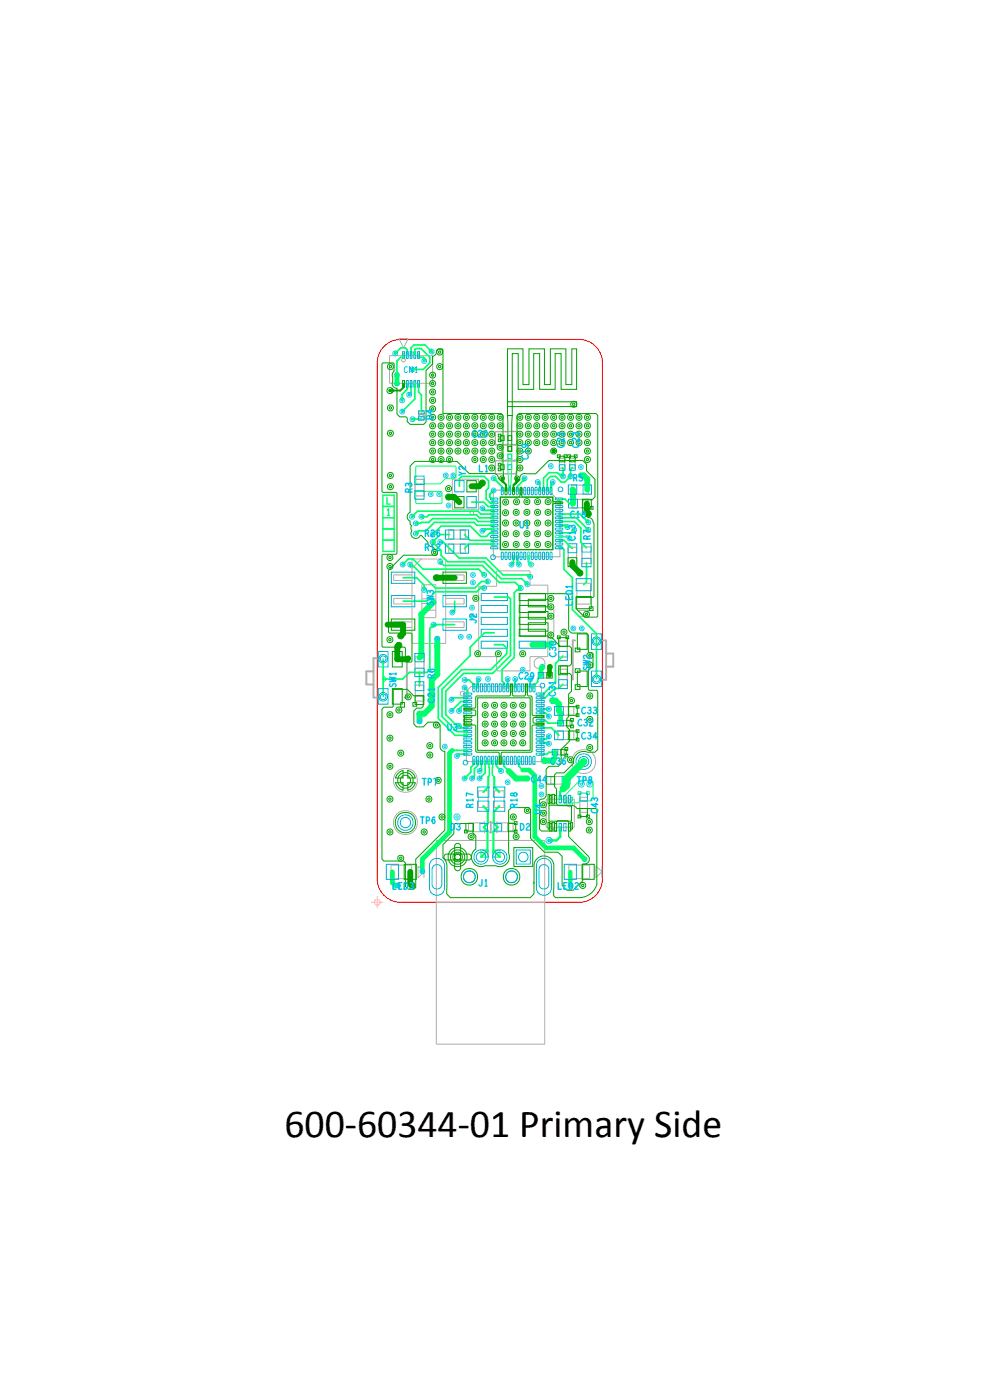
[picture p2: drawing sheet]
<svg xmlns="http://www.w3.org/2000/svg" width="105mm" height="149mm" viewBox="0 0 105 149" stroke-linecap="round" stroke-linejoin="round" font-family="sans-serif">
<defs><g id="words">
<text font-size="4.2" x="30.3" y="121.2">600-60344-01 Primary Side</text>
<g font-size="1.2" fill="#01c0e9">
<text x="42.7" y="52.2">R5</text>
<text x="45.4" y="87.6" transform="rotate(-90 45.4 87.6)">C43</text>
</g>
<text font-size="1.2" fill="#11d6ff" x="42.4" y="56.1">C18</text>
<g font-size="1.2" fill="#02a8d5">
<text x="40.9" y="71" transform="rotate(-90 40.9 71)">C30</text>
<text x="40.9" y="75.2" transform="rotate(-90 40.9 75.2)">C31</text>
</g>
<text font-size="1.2" fill="#00ff6a" x="43.6" y="77">C33</text>
<text font-size="1.2" fill="#00a200" x="40.3" y="82.4">C36</text>
</g></defs>
<!-- layer: Board Outline -->
<path d="M40.2 38.7v55zM42.7 36.2a2.5 2.5 0 0 0-2.5 2.5M42.7 36.2h19zM61.7 36.2a2.5 2.5 0 0 1 2.5 2.5M64.2 38.7v55zM40.2 93.7a2.5 2.5 0 0 0 2.5 2.5M42.7 96.2h19zM64.2 93.7a2.5 2.5 0 0 1-2.5 2.5" fill="none" stroke="#f00" stroke-width=".11"/>
<!-- layer: Components -->
<g fill="none" stroke="#acacac" stroke-width=".11">
<path d="M41.5 37.9v2.9zM41.5 37.9h4.6zM42.5 36.1h1zM42.5 36.1l.5 1zM42.8 38.3l.2-.1 .2 .1v.2l-.2 .1-.2-.1zM43 37.9h.1zM43 37.7v.2zM43 37.7h.1zM43.1 37.7v.2zM43.4 37.9h.1zM43.4 37.7v.2zM43.4 37.7h.1z"/>
<path d="M43.5 37.7v.2zM43.5 36.1l-.5 1zM43.8 37.9h.1zM43.8 37.7v.2zM43.8 37.7h.1zM43.9 37.7v.2zM44.2 37.9h.1zM44.2 37.7v.2zM44.2 37.7h.1zM44.3 37.7v.2zM44.6 37.9h.1zM44.6 37.7v.2z"/>
<path d="M44.6 37.7h.1zM44.7 37.7v.2zM46.1 37.9v2.9zM41.5 40.8h4.6zM43 41.1h.1zM43 40.8v.3zM43 40.8h.1zM43.1 40.8v.3zM43.4 41.1h.1zM43.4 40.8v.3zM43.4 40.8h.1zM43.5 40.8v.3z"/>
<path d="M43.8 41.1h.1zM43.8 40.8v.3zM43.8 40.8h.1zM43.9 40.8v.3zM43.9 59.6h3.6zM43.9 59.6v9zM44.2 41.1h.1zM44.2 40.8v.3zM44.2 40.8h.1zM44.3 40.8v.3zM44.6 41.1h.1zM44.6 40.8v.3z"/>
<path d="M44.6 40.8h.1zM44.6 43.9h.6zM44.6 44.7h.6zM44.6 43.9v.8zM44.6 44.1h.6zM44.6 44.4h.6zM44.7 40.8v.3zM44.8 44.8h.2zM44.8 43.9h.2zM44.8 44.7h.2zM44.8 44.7v.1zM44.8 43.8h.2z"/>
<path d="M44.8 43.8v.1zM44.9 43.9v.2zM44.9 44.1l-.3 .3zM44.9 44.4v.3zM44.9 44.1l.3 .3zM45 44.7v.1zM45 43.8v.1zM45.2 43.9v.8zM47.5 59.6v9zM48.2 51.1h2.8v3.2h-2.8zM50.1 54.6l.2-.1 .2 .1v.2l-.2 .1-.2-.1zM42 61.9h1.9z"/>
<path d="M42 66.9h1.9zM42 64.4h1.9zM42 61.3h1.9zM42 61.3v.6zM42 66.3h1.9zM42 66.3v.6zM42 63.8h1.9zM42 63.8v.6zM43.9 60.6l1-1zM43.9 68.6h3.6zM45 62.3h1.5zM45 64.3h1.5z"/>
<path d="M45 65h1.5zM45 63.8h1.5zM45 62.3v1.5zM45 65.8h1.5zM45 63.8v2zM46.5 62.3v1.5zM46.5 63.8v2zM47.5 61.9h2zM47.5 64.4h2zM47.5 66.9h2zM47.5 61.3h2zM47.5 63.8h2z"/>
<path d="M47.5 66.3h2zM49.1 73.8l.2-.1 .2 .1 .1 .1-.1 .2-.2 .1-.2-.1v-.2zM49.5 61.3v.6zM49.5 63.8v.6zM49.5 66.3v.6zM49.7 73.7l.5-.5h7.5v8h-8zM51 70h2.1zM51 62.5h1.9zM51 62.5v7.5zM52.9 60.8h3.6zM52.9 60.8v1.7zM52.9 70h.2z"/>
<path d="M52.9 70v1.5zM52.9 71.5h3.6zM56.5 60.8v1.6zM56.5 70v1.5zM56.5 62.4h1.9zM56.5 70h1.9zM58.4 67.4v2.6zM58.4 64.9h.6zM58.4 62.4v2.5zM58.4 67.4h.6zM59 64.9v2.5zM61.5 64.4h1.4z"/>
<path d="M61.5 62.2h1.4zM61.5 62.2v2.2zM61.6 65.1h1.2zM61.6 65.7h.6zM61.6 65.1l.6 .6zM62.2 65.7h.6zM62.8 65.1l-.6 .6zM62.9 62.2v2.2zM41.7 93.7h2.2zM41.7 92.2h2.2zM41.7 92.2v1.5zM43.9 92.2v1.5z"/>
<path d="M44.6 92.3l.6 .6zM44.6 92.3v1.3zM45.2 92.3v.6zM45.2 92.9l-.6 .7zM45.2 92.9v.7zM46.5 96.2h11.6zM46.5 96.2h.1M46.5 89.6v21.7zM46.5 89.6h11.6zM49.9 87.7h1.8zM49.9 87.7v.9zM49.9 88.6h1.8z"/>
<path d="M51 84.3h1zM51 86.1h1zM51 84.3v1.8zM51.7 88.2v.6zM51.7 88.2l.6-.7zM51.7 87.5v.7zM51.7 88.2l.6 .6zM51.7 87.7v1zM52 84.3v1.8zM52.3 87.5v1.3zM52.3 87.5l.7 .7zM52.7 86.1h1z"/>
<path d="M52.7 84.3v1.8zM52.7 84.3h1zM52.9 87.7v.9zM52.9 87.7h1.8zM52.9 88.6h1.8zM53 87.5v.7zM53 88.2l-.7 .6zM53 88.2v.6zM53.7 84.3v1.8zM54.7 87.7v1zM58.1 89.6v21.7zM58.1 96.2h.1"/>
<path d="M58.2 85.2h3zM58.2 88.2h3zM58.2 85.2v3zM58.7 83.6h1.6zM58.7 82.8v.8zM58.7 82.8h1.6zM60.3 82.8v.8zM60.5 85.5l.2-.1 .3 .1v.2v.2l-.3 .1-.2-.1-.1-.2zM60.6 93.7h2.2zM60.6 92.2h2.2zM60.6 92.2v1.5zM61.2 85.2v3z"/>
<path d="M61.8 85h.8zM61.8 86.6h.8zM61.8 85v1.6zM62.6 85v1.6zM62.8 92.2v1.5zM63.5 92.3l.7 .6zM63.5 92.3v1.3zM64.2 92.3v.6zM64.2 92.9l-.7 .7zM64.2 92.9v.7zM46.5 111.3h11.6z"/>
<circle cx="57.5" cy="70.7" r=".59"/>
<circle cx="43.2" cy="83.2" r="1.28"/>
<circle cx="43.2" cy="87.7" r="1.28"/>
<circle cx="62.2" cy="81.2" r="1.28"/>
</g>
<g fill="none" stroke="#acacac" stroke-width=".12">
<path d="M44.2 51.1v1.8zM44.2 51.1h1zM44.2 52.9h1zM45.2 51.1v1.8zM47.8 57.5h1.8zM47.8 59h1.8zM47.8 56.5h1.8zM47.8 56.5v1zM47.8 58h1.8zM47.8 58v1zM49.6 56.5v1zM49.6 58v1z"/>
<path d="M52.6 59.3h7.1zM52.6 52.2v7.1zM52.6 52.2h5.8zM58.4 52.2l1.3 1.3zM59.6 48.8h.6zM59.6 48.8v1.1zM59.6 49.9h.6zM59.7 53.5v5.8zM60.2 48.8v1.1zM60.6 58.3v1.7zM60.6 58.3h.9zM60.7 48.8h.6z"/>
<path d="M60.7 48.8v1.1zM60.7 49.9h.6zM60.9 52.7h1.8zM60.9 51.7h1.8zM60.9 51.7v1zM61 54.1h1.7zM61 53.2h1.7zM61 53.2v.9zM61.3 48.8v1.1zM61.5 58.3v1.7zM62 58.3v1.8zM62 58.3h1z"/>
<path d="M62.7 53.2v.9zM62.7 51.7v1zM63 58.3v1.8zM44.2 70v1.8zM44.2 70h1zM44.2 71.8h1zM44.3 73v1.7zM44.3 73h.9zM44.3 74.7h.9zM45.2 73v1.7zM45.2 70v1.8zM57.6 72.3h1z"/>
<path d="M57.6 71.7h1zM57.6 71.7v.6zM58.6 71.7v.6zM59.1 79.9h1zM59.1 79.9v.6zM59.5 78.8h1.7zM59.5 76.2h1.7zM59.5 77.9h1.7zM59.5 77.9v.9zM59.5 75.3h1.7zM59.5 75.3v.9zM59.6 71.3h.9z"/>
<path d="M59.6 71.3v1.7zM59.6 68.3h.9zM59.6 68.3v1.7zM59.6 73h.9zM59.6 70h.9zM59.7 77.4h1zM59.7 76.8h1zM59.7 76.8v.6zM60.1 79.9v.6zM60.5 71.3v1.7zM60.5 68.3v1.7zM60.6 60h.9z"/>
<path d="M60.7 76.8v.6zM61.2 77.9v.9zM61.2 75.3v.9zM62 60.1h1zM59.1 80.5h1z"/>
</g>
<g fill="none" stroke="#acacac" stroke-width=".2">
<path d="M39 71.6h.8zM39 71.6v1.4zM39 73h.8zM39.8 70.2v4.2zM43.1 74.4h.3zM43.4 70.2v4.2zM61.1 68.3v4.2zM61.1 68.3h.2zM64 68.3h.6zM64 72.5h.6zM64.6 69.7h.8zM64.6 68.3v4.2z"/>
<path d="M64.6 71.1h.8zM65.4 69.7v1.4z"/>
</g>
<path d="M52.8 50.5h.5zM52.8 47.4h.5zM52.8 49.1h2.3zM52.8 49.1v1.4zM52.8 46h2.3zM52.8 46v1.4zM53.3 50.5h1.8zM53.3 47.4h1.8zM55.1 49.1v1.4zM55.1 46v1.4z" fill="none" stroke="#acacac" stroke-width=".15"/>
<path d="M53.5 49.1h1.7zM53.5 47.4h1.7zM53.5 47.4v1.7zM55.2 47.4v1.7z" fill="none" stroke="#acacac" stroke-width=".18"/>
<!-- layer: Nets -->
<g fill="none" stroke="#00ff6a" stroke-width=".11">
<path d="M42.1 37.4l.2 .1 .1 .2h-.3zM42.2 39.7l.3 .1-.2 .2-.2-.2zM43.9 39.4l.2-.2 .1 .2-.1 .2zM45.1 38.2l.3 .1-.2 .2-.2-.2zM45.8 37.3l.2-.1v.3h-.2zM42.8 42.4l.2 .1-.1 .2-.2-.2zM42.9 43.6l.2 .1v.2h-.3zM42.9 59.9l.2 .1 .1 .2h-.3zM43.6 41.8l.2 .1 .1 .2h-.3zM43.9 54.8l.2 .1 .1 .2h-.3zM43.9 44.7l.2-.2 .2 .2-.2 .2zM44.3 55.8l.2-.2 .1 .2-.1 .2z"/>
<path d="M44.3 56.6l.2 .1 .1 .2h-.3zM44.3 52.4h2.7l.1 .1v1.1l-.1 .1h-2.6l-.1-.1zM44.4 49.7h4.1l.1 .1v1.1l-.1 .1h-1l-.6 .6h-2.6v-1.8zM44.9 55.1l.2-.2 .1 .2-.1 .2zM46.1 57.8h.3l-.1 .2h-.2zM46.1 57.5l.2 .1 .1 .2h-.3zM46.1 56.7l.2 .1 .1 .2h-.3zM46.9 57.8l.2-.2 .1 .2-.1 .2zM46.9 59.9h.3l-.1 .2h-.2zM51.4 54.2h.3l-.1 .2h-.2zM51.4 56.3h.3l.1 .2-.2 .1h-.2zM52.4 52.3h.2v.2h-.2z"/>
<path d="M52.6 51h.3l-.1 .2h-.2zM54.1 48.4h.4l-.1 3.5h-.2zM54.5 59.9l.2 .1 .1 .2h-.3zM55.2 59.7l.3 .3-.2 .2-.2-.2zM55.7 51h.2l.1 .2-.3 .1zM57.3 51.4h.3l-.1 .2h-.2zM58.9 51.4l.2 .2-.3 .2-.1-.2zM59.6 50.5h.4v.3h-.2zM59.9 50.5l.3 .1-.2 .2-.2-.2zM60.1 56l.4-.1v.3h-.2l-.2-.1zM60.6 50.8h.2v.2h-.2zM60.7 50.5l.3 .1-.2 .2-.2-.2z"/>
<path d="M61 56.5h.2v.2h-.2zM62.5 56.3l.2-.1v.3h-.2zM62.5 55.5l.2-.1v.3h-.2zM40.9 72.1l.3 .3-.3 .3-.1-.2zM43.7 60.2h.2l.2 .2h-.4zM45.1 62.6l.3 .1-.2 .2-.2-.2zM46 66.6h.2v.2h-.2zM46.2 66.6l.2-.2 .1 .2-.1 .2zM48.1 74.3l.2 .1 .1 .2h-.3zM48.1 75.5l.2 .1 .1 .2h-.3zM48.2 65l.2 .1 .1 .2h-.3zM48.5 77.1h.4v.3h-.2z"/>
<path d="M48.9 77.4h.3l-.1 .2h-.2zM49.1 75.4h.1v.4h-.3v-.2zM49.5 72.5l.2-.2 .1 .2-.1 .2zM49.5 73.3h.3l-.1 .2h-.2zM50.8 72.5l.2-.1 .2 .2-.3 .2zM51.3 62.6l.1-.1 .2 .2-.2 .2zM51.4 61.1l.2-.1v.3h-.2zM51.7 61.9l.1-.1 .2 .2-.2 .2zM54.1 72.4l.2 .2-.2 .1-.2-.1zM54.9 72.4l.2 .2-.2 .1-.2-.1zM55.3 62.7h.2v.2h-.2zM55.3 62.5l.2-.1v.3h-.2z"/>
<path d="M56 62.1l.2-.1v.3h-.2zM56.3 61.3l.2-.1v.3h-.2zM56.5 72.4l.2 .2-.2 .1-.2-.1zM57.9 71l.1 .3-.2 .1-.1-.2zM58.1 79.1h.3l.1 .2-.2 .2-.2-.3zM58.2 75.5l.1-.1 .2 .2-.2 .2zM58.3 78.5h.2v.2h-.2zM58.3 76.2l.2-.1v.3h-.2zM48.7 80.3l.2 .1 .1 .2h-.3zM49.5 82.7l.2 .1 .1 .2h-.3zM50.3 82.7l.2 .1 .1 .2h-.3zM51.1 82.7l.2 .1 .1 .2h-.3z"/>
<path d="M51.1 81.9l.2 .1 .1 .2h-.3zM51.3 90.6h.7v.8h-.7zM52.6 90.6h.7v.8h-.8zM53.2 82l.2-.1v.3h-.2zM58.5 89.6l.2-.2 .2 .2-.2 .2zM60.3 85h.3v.4h-.3zM60.8 85h.2v.4h-.2zM60.9 94.2l-.1 .2v-.1zM61.6 84.4h.3v.3h-.3zM61.8 83.2h1.2l.2 .2v1.7l-.3 .3h-1.1l-.2 .2h-1.5v-.7zM62.5 84.4h.3v.3h-.3z"/>
</g>
<g fill="none" stroke="#00ff6a" stroke-width=".18">
<path d="M42.1 37.7l.6-.6zM42.3 38.5l.4-.4zM42.3 38.5v1.5zM42.7 37.1h.5zM42.7 38.1h.2zM42.9 38.1l.1-.1zM43 37.8v.2zM43.2 37.1l.2 .2zM43.4 37.3v.5zM43.8 37.1v.7zM43.9 39.4h1.2zM44.1 36.8l-.3 .3z"/>
<path d="M44.1 36.8h1.2zM44.2 37.3v.5zM44.3 37.1h.6zM44.3 37.1l-.1 .2zM44.6 37.8v.2zM44.6 38l.1 .1zM44.7 38.1h.4zM44.9 37.1l.9 1zM45.1 38.1l.1 .1zM45.1 39.4l.7-.7zM45.2 38.2v.3zM45.3 36.8l.7 .7z"/>
<path d="M45.8 38.1v.6zM42.9 42l.5-.5zM42.9 42v.7zM43.4 40.9v.6zM43.5 59.6l-.6 .6zM43.5 59.6h.5zM43.6 42.1l.2-.2zM43.8 40.9v1zM43.9 55.1l.6-.6zM44 44.7h.5zM44 59.6l1.1 1.1zM44.2 42.5l-1.3 1.4z"/>
<path d="M44.2 40.9v1.6zM44.3 55.8h.5zM44.3 56.9l.3-.3zM44.5 44.7h.1M44.5 54.5h6.4zM44.5 44.7h.4zM44.6 56.6h.8zM44.6 41.8l.3 .3zM44.6 40.9v.9zM44.8 55.8l.1-.1zM44.9 55.7h.8zM44.9 55.1h.6z"/>
<path d="M44.9 42.1v1.8zM45.4 56.6l.9-.9zM45.5 55.1l.2-.2zM45.7 55.7l.4-.4zM45.7 54.9h5.1zM46.1 55.3h4.6zM46.1 57l.9-.9zM46.1 57.8l.9 .9zM46.3 55.7h4.2zM46.9 57.8h.3zM46.9 57l-.8 .8zM46.9 59.9l.4 .4z"/>
<path d="M46.9 57h1zM47 58.7v.5zM47 56.1h3.1zM47 59.2l.7 .7zM47.2 57.8l.7 .7zM47.7 59.9h3.9zM47.9 58.5l1 1zM48.9 59.5h2.9zM49 51l.2-.2zM49 51v.8zM49.2 50.8h2.4zM49.5 57l.6 .6z"/>
<path d="M50 58l-.5 .5zM50 58h2.7zM50.1 57.6h2.6zM50.1 56.1l1.1 1.1zM50.3 53.5h1.3zM50.5 55.7l.3 .3zM50.7 55.3l.3 .3zM50.8 54.9l.3 .3zM50.8 56h1.9zM50.9 54.5l.4 .3zM51 55.6h1.7zM51.1 55.2h1.6z"/>
<path d="M51.2 57.2h.6zM51.3 54.8h1.4zM51.6 53.5l.4 .5zM51.6 50.8l.5 .4zM51.6 59.9l1.8 1.8zM51.8 53.2l.4 .4zM51.8 52.3v.9zM51.8 59.5l1.8 1.8zM51.8 57.2l.4-.4zM52 54h.7zM52.1 52l-.3 .3zM52.1 51.2v.8z"/>
<path d="M52.2 53.6h.5zM52.2 56.8h.5zM54.7 60l-.2 .2zM54.7 59.2v.8zM55.1 51.9v.4zM55.1 59.2v.8zM55.9 51.1l-.8 .8zM55.9 51v.1zM57.3 51.4l.2 .2zM57.5 51.6v.7zM57.9 51v1.3zM58.3 51.1l.4-.3z"/>
<path d="M58.3 51.1v1.2zM58.5 50.4l-.6 .6zM58.5 50.4h.9zM58.7 50.8h.5zM59.2 50.8l.6 .6zM59.4 50.4l.4 .4zM59.6 56.8h1.3zM59.6 57.6h.5zM59.6 53.2h.6zM59.6 55.2h1.8zM59.6 55.6h1.6zM59.6 54.8h2.2z"/>
<path d="M59.6 56h.6zM59.6 58.4h.3zM59.8 50.8h.2zM59.8 51.4h.4zM59.9 49.8l.1 .1zM59.9 58.4l.2 .2zM60 49.9v.9zM60.1 58.6v2.1zM60.1 57.6l.9 .8zM60.2 56l.2 .2zM60.2 51.4l.6-.6zM60.2 53.2l.5 .5z"/>
<path d="M60.4 56.2h.1zM60.7 53.7h.4zM60.8 50l.2-.2zM60.8 50v.8zM61 58.4h.1M61.2 56.5l-.3 .3zM61.2 55.6l.7 .7zM61.4 55.2l1.3 1.3zM61.8 54.8l.9 .9zM61.9 57.8l.6 .6zM61.9 56.3v1.5zM62.5 60v2z"/>
<path d="M40.8 70.3v2.1zM40.8 72.4h2.1zM40.8 72.4v1.8zM43 64.1h2.4zM43 61.6h1.4zM43.6 71.7h1.1zM43.6 71.7l-.7 .7zM43.7 60.2h.2zM43.9 60.2l2.5 2.5zM44.4 61.6l.8 .8zM44.7 71.7v1.4zM44.7 71.7h.8z"/>
<path d="M45.1 60.7h5.9zM45.2 62.4v.5zM45.8 71.4l-.3 .3zM45.8 67v4.4zM46.2 66.6h2.3zM46.2 66.6l-.4 .4zM46.4 62.7h4.2zM46.4 63.1l-1 1zM46.4 63.1h4.4zM46.7 76.6l1.8 1.8zM46.7 73.3v3.3zM47.1 73.5l2.1-2.1z"/>
<path d="M47.1 73.5v2.9zM47.1 76.4l1.6 1.6zM47.3 60.3h4.1zM47.5 76.2l1.2 1.2zM47.5 73.7v2.5zM48.1 75.8l1-1zM48.1 74.6l.2-.2zM48.2 80h.5zM48.3 74.4h1.6zM48.5 65l-.3 .3zM48.5 64.1v.9zM48.5 78.4h1.4z"/>
<path d="M48.7 77.4h.2zM48.7 78h1.2zM48.7 80h.1M48.7 80h1.2zM48.9 75.6v.2zM48.9 77.4l.2 .2zM49.1 77.6h.8zM49.1 74.8h.8zM49.2 71.4h3.1zM49.3 75.2h.6zM49.3 75.2l-.4 .4zM49.4 71.8h3.1z"/>
<path d="M49.4 71.8l-1.9 1.9zM49.5 72.5h.5zM49.5 73.3l.4 .3zM49.9 73.6v.4zM50 72.5l.5 .5zM50.1 69.9l-3.4 3.4zM50.1 69v.9zM50.5 73v.3zM50.9 72.5l.1-.1zM50.9 72.5v.8zM51 60.7l.6 .6zM51.2 62.7h.4z"/>
<path d="M51.2 62.7l-.4 .4zM51.3 62l-.7 .7zM51.3 62h.7zM51.4 60.3l1.8 1.8zM51.6 67.4h1.1zM51.6 67.4l-1.5 1.6zM52.3 71.4l1.7-1.7zM52.5 71.8l1.9-1.9zM52.7 63.6h1.5zM52.7 68.7h1zM53.2 62.1h1.7zM53.4 61.7h2.2z"/>
<path d="M53.5 72.6l.2 .2zM53.5 71.4l1.3-1.3zM53.5 71.4v1.2zM53.6 61.3h2.7zM53.7 68.7l.3 .4zM53.7 72.8v.5zM54 69.1v.6zM54.1 72.6v.7zM54.1 72.4v.2zM54.2 63.6l.2 .2zM54.4 63.8v6.1zM54.8 63.2l.3-.3z"/>
<path d="M54.8 63.2v6.9zM54.9 72.6v.7zM54.9 62.1l.6 .6zM54.9 72.4v.2zM55.1 62.9h.2zM55.1 60l.2 .2zM55.3 62.9l.2-.2zM55.6 61.7l.6 .6zM56.3 61.3l.2 .2zM56.5 72.4h.1M56.5 72.4v.9zM56.9 73.1v.2z"/>
<path d="M57.3 72.7l-.4 .4zM57.3 72.4v.3zM57.6 76.8h.5zM57.6 75.6h.9zM57.6 76h.5zM57.6 78.8h.6zM57.6 79.2h.8zM57.6 74h.3zM57.6 74.4h.5zM57.6 77.6h1.2zM57.7 72l-.4 .4zM57.9 74l1.3-1.3z"/>
<path d="M58.1 74.4l1-1zM58.1 76.8l.3 .3zM58.1 76l.4 .4zM58.2 78.8l.3-.3zM58.4 79.2l.1 .1zM58.4 77.1h1.4zM58.8 77.6l.8 .8zM59.1 73.4h.5zM59.2 70.7l.8-.8zM59.2 70.7v2zM59.6 73.4l.4-.5zM60.1 60.7l.9 .9z"/>
<path d="M61 61.6v3.4zM61 65l2.6 2.5zM62.5 62l-.3 .3zM63.6 68.4v4zM63.6 67.5v.9zM48.9 80.4l-.2 .2zM48.9 80.4h1zM50.2 82.3l-.7 .7zM50.2 81.8v.5zM50.5 81.5l-.3 .3zM50.5 81v.5zM50.6 82.7l-.3 .3z"/>
<path d="M50.6 82v.7zM50.9 81.6l-.3 .4zM50.9 81v.6zM51.3 82l-.2 .2zM51.3 81v1zM51.7 82.4l-.6 .6zM51.7 81v1.4zM52.9 81.7l.5 .5zM52.9 81v.7zM53.7 81v.7zM53.7 81.7l.5 .5zM55.3 81v.7z"/>
<path d="M55.3 81.7l.4 .4zM57.6 80.4h.7zM58.5 80.2h.7zM58.5 80.2l-.2 .2z"/>
</g>
<g fill="none" stroke="#11d6ff" stroke-width=".11">
<path d="M41.9 37.5l.2-.1 .2 .1 .1 .2-.1 .2h-.2h-.2v-.2zM42 37.6h.1l.1 .1-.1 .1zM42.1 39.8l.2-.1 .2 .1 .1 .2-.1 .2h-.2h-.2v-.2zM42.2 39.9h.1l.1 .1-.1 .1zM43.7 39.2l.2-.1 .2 .1 .1 .2-.1 .2h-.2h-.2v-.2zM43.8 39.3h.1l.1 .1-.1 .1zM45 38.3l.2-.1 .2 .1 .1 .2-.1 .2h-.2h-.2v-.2zM45.1 38.4h.1l.1 .1-.1 .1zM45.8 37.3l.2-.1 .2 .1 .1 .2-.1 .2h-.2h-.2v-.2zM45.9 37.4h.1l.1 .1-.1 .1zM42.1 40.7l.2-.1 .2 .1 .1 .2-.1 .2h-.2h-.2v-.2zM42.2 40.8h.1l.1 .1-.1 .1z"/>
<path d="M42.7 43.7l.2-.1 .2 .1v.2v.2h-.2h-.2l-.1-.2zM42.7 42.5l.2-.1 .2 .1v.2v.2h-.2h-.2l-.1-.2zM42.8 43.8h.1l.1 .1-.1 .1zM42.8 42.6h.1l.1 .1-.1 .1zM43.4 41.9l.2-.1 .2 .1 .1 .2-.1 .2h-.2h-.2v-.2zM43.5 42h.1l.1 .1-.1 .1zM43.7 54.9l.2-.1 .2 .1 .1 .2-.1 .2h-.2h-.2v-.2zM43.8 44.5l.2-.1 .2 .1v.2v.2h-.2h-.2l-.1-.2zM43.9 44.6h.1l.1 .1-.1 .1zM44.1 55.6l.2-.1 .2 .1 .1 .2-.1 .2h-.2h-.2v-.2zM44.1 56.7l.2-.1 .2 .1 .1 .2-.1 .2h-.2h-.2v-.2zM44.2 56.8h.1l.1 .1-.1 .1z"/>
<path d="M44.7 54.9l.2-.1 .2 .1 .1 .2-.1 .2h-.2h-.2v-.2zM44.8 55h.1l.1 .1-.1 .1zM45.7 52.5l.2-.1 .2 .1 .1 .2-.1 .2h-.2h-.2v-.2zM45.8 52.6h.1l.1 .1-.1 .1zM45.9 57.6l.2-.1 .2 .1 .1 .2-.1 .2h-.2h-.2v-.2zM45.9 56.8l.2-.1 .2 .1 .1 .2-.1 .2h-.2h-.2v-.2zM46 57.7h.1l.1 .1-.1 .1zM46 56.9h.1l.1 .1-.1 .1zM46.6 52.5l.2-.1 .2 .1 .1 .2-.1 .2h-.2h-.2v-.2zM46.7 57.6l.2-.1 .2 .1 .1 .2-.1 .2h-.2h-.2v-.2zM46.7 59.7l.2-.1 .2 .1 .1 .2-.1 .2h-.2h-.2v-.2zM46.7 52.6h.1l.1 .1-.1 .1z"/>
<path d="M46.8 57.7h.1l.1 .1-.1 .1zM46.8 59.8h.1l.1 .1-.1 .1zM47.3 50.5l.2-.1 .2 .1 .1 .2-.1 .2h-.2h-.2v-.2zM47.4 50.6h.1l.1 .1-.1 .1zM47.6 53.7l.2-.1 .2 .1 .1 .2-.1 .2h-.2h-.2v-.2zM47.7 53.8h.1l.1 .1-.1 .1zM48.1 50.5l.2-.1 .2 .1 .1 .2-.1 .2h-.2h-.2v-.2zM48.2 50.6h.1l.1 .1-.1 .1zM51.2 54l.2-.1 .2 .1 .1 .2-.1 .2h-.2h-.2v-.2zM51.2 56.4l.2-.1 .2 .1 .1 .2-.1 .2h-.2h-.2v-.2zM51.3 54.1h.1l.1 .1-.1 .1zM51.3 56.5h.1l.1 .1-.1 .1z"/>
<path d="M52.4 50.8l.2-.1 .2 .1 .1 .2-.1 .2h-.2h-.2v-.2zM52.4 52.1l.2-.1 .2 .1 .1 .2-.1 .2h-.2h-.2v-.2zM52.5 50.9h.1l.1 .1-.1 .1zM52.5 52.2h.1l.1 .1-.1 .1zM55.7 50.8l.2-.1 .2 .1 .1 .2-.1 .2h-.2h-.2v-.2zM55.8 50.9h.1l.1 .1-.1 .1zM57.1 51.2l.2-.1 .2 .1 .1 .2-.1 .2h-.2h-.2v-.2zM57.2 51.3h.1l.1 .1-.1 .1zM58.5 49.5l.2-.1 .2 .1 .1 .2-.1 .2h-.2h-.2v-.2zM58.6 49.6h.1l.1 .1-.1 .1zM58.7 51.2l.2-.1 .2 .1 .1 .2-.1 .2h-.2h-.2v-.2zM58.8 51.3h.1l.1 .1-.1 .1z"/>
<path d="M59.8 50.6l.2-.1 .2 .1 .1 .2-.1 .2h-.2h-.2v-.2zM59.9 50.7h.1l.1 .1-.1 .1zM60.3 56l.2-.1 .2 .1 .1 .2-.1 .2h-.2h-.2v-.2zM60.4 56.1h.1l.1 .1-.1 .1zM60.6 50.6l.2-.1 .2 .1 .1 .2-.1 .2h-.2h-.2v-.2zM60.7 50.7h.1l.1 .1-.1 .1zM61 56.3l.2-.1 .2 .1 .1 .2-.1 .2h-.2h-.2v-.2zM61.1 56.4h.1l.1 .1-.1 .1zM61.7 50.5l.2-.1 .2 .1 .1 .2-.1 .2h-.2h-.2v-.2zM61.7 49.6l.2-.1 .2 .1 .1 .2-.1 .2h-.2h-.2v-.2zM61.8 50.6h.1l.1 .1-.1 .1zM61.8 49.7h.1l.1 .1-.1 .1z"/>
<path d="M62.5 56.3l.2-.1 .2 .1 .1 .2-.1 .2h-.2h-.2v-.2zM62.5 55.5l.2-.1 .2 .1 .1 .2-.1 .2h-.2h-.2v-.2zM62.6 56.4h.1l.1 .1-.1 .1zM62.6 55.6h.1l.1 .1-.1 .1zM42.7 60l.2-.1 .2 .1 .1 .2-.1 .2h-.2h-.2v-.2zM42.8 60.1h.1l.1 .1-.1 .1zM43.5 60l.2-.1 .2 .1 .1 .2-.1 .2h-.2h-.2v-.2zM43.6 60.1h.1l.1 .1-.1 .1zM44.5 75.9l.2-.1 .2 .1 .1 .2-.1 .2h-.2h-.2v-.2zM45 62.7l.2-.1 .2 .1 .1 .2-.1 .2h-.2h-.2v-.2zM45.1 62.8h.1l.1 .1-.1 .1zM46 64l.2-.1 .2 .1 .1 .2-.1 .2h-.2h-.2v-.2z"/>
<path d="M46 66.4l.2-.1 .2 .1 .1 .2-.1 .2h-.2h-.2v-.2zM46.1 64.1h.1l.1 .1-.1 .1zM46.1 66.5h.1l.1 .1-.1 .1zM46.4 68.7l.2-.1 .2 .1 .1 .2-.1 .2h-.2h-.2v-.2zM46.4 67.9l.2-.1 .2 .1 .1 .2-.1 .2h-.2h-.2v-.2zM46.5 68.8h.1l.1 .1-.1 .1zM46.5 68h.1l.1 .1-.1 .1zM47.2 79.4l.2-.1 .2 .1 .1 .2-.1 .2h-.2h-.2v-.2zM47.3 79.5h.1l.1 .1-.1 .1zM47.9 74.4l.2-.1 .2 .1 .1 .2-.1 .2h-.2h-.2v-.2zM47.9 75.6l.2-.1 .2 .1 .1 .2-.1 .2h-.2h-.2v-.2zM48 65.1l.2-.1 .2 .1 .1 .2-.1 .2h-.2h-.2v-.2z"/>
<path d="M48 74.5h.1l.1 .1-.1 .1zM48 75.7h.1l.1 .1-.1 .1zM48.1 65.2h.1l.1 .1-.1 .1zM48.7 77.2l.2-.1 .2 .1 .1 .2-.1 .2h-.2h-.2v-.2zM48.7 75.6l.2-.1 .2 .1 .1 .2-.1 .2h-.2h-.2v-.2zM48.8 77.3h.1l.1 .1-.1 .1zM48.8 75.7h.1l.1 .1-.1 .1zM48.9 67.7l.2-.1 .2 .1 .1 .2-.1 .2h-.2h-.2v-.2zM49 67.8h.1l.1 .1-.1 .1zM49.3 73.1l.2-.1 .2 .1 .1 .2-.1 .2h-.2h-.2v-.2zM49.3 72.3l.2-.1 .2 .1 .1 .2-.1 .2h-.2h-.2v-.2zM49.4 73.2h.1l.1 .1-.1 .1z"/>
<path d="M49.4 72.4h.1l.1 .1-.1 .1zM49.8 67.7l.2-.1 .2 .1 .1 .2-.1 .2h-.2h-.2v-.2zM49.9 67.8h.1l.1 .1-.1 .1zM50.1 64.6l.2-.1 .2 .1 .1 .2-.1 .2h-.2h-.2v-.2zM50.1 65.5l.2-.1 .2 .1 .1 .2-.1 .2h-.2h-.2v-.2zM50.2 61.1l.2-.1 .2 .1 .1 .2-.1 .2h-.2h-.2v-.2zM50.2 61.9l.2-.1 .2 .1 .1 .2-.1 .2h-.2h-.2v-.2zM50.2 64.7h.1l.1 .1-.1 .1zM50.2 65.6h.1l.1 .1-.1 .1zM50.3 61.2h.1l.1 .1-.1 .1zM50.3 62h.1l.1 .1-.1 .1zM50.8 72.2l.2-.1 .2 .1 .1 .2-.1 .2h-.2h-.2v-.2z"/>
<path d="M50.9 72.3h.1l.1 .1-.1 .1zM51.4 61.1l.2-.1 .2 .1 .1 .2-.1 .2h-.2h-.2v-.2zM51.4 62.5l.2-.1 .2 .1 .1 .2-.1 .2h-.2h-.2v-.2zM51.5 61.2h.1l.1 .1-.1 .1zM51.5 62.6h.1l.1 .1-.1 .1zM51.8 72.2l.2-.1 .2 .1 .1 .2-.1 .2h-.2h-.2v-.2zM51.8 61.8l.2-.1 .2 .1 .1 .2-.1 .2h-.2h-.2v-.2zM51.9 72.3h.1l.1 .1-.1 .1zM51.9 61.9h.1l.1 .1-.1 .1zM53.9 72.2l.2-.1 .2 .1 .1 .2-.1 .2h-.2h-.2v-.2zM54 72.3h.1l.1 .1-.1 .1zM54.3 60l.2-.1 .2 .1 .1 .2-.1 .2h-.2h-.2v-.2z"/>
<path d="M54.4 60.1h.1l.1 .1-.1 .1zM54.7 72.2l.2-.1 .2 .1 .1 .2-.1 .2h-.2h-.2v-.2zM54.8 72.3h.1l.1 .1-.1 .1zM55.1 60l.2-.1 .2 .1 .1 .2-.1 .2h-.2h-.2v-.2zM55.2 60.1h.1l.1 .1-.1 .1zM55.3 62.5l.2-.1 .2 .1 .1 .2-.1 .2h-.2h-.2v-.2zM55.4 62.6h.1l.1 .1-.1 .1zM55.5 71.2l.2-.1 .2 .1 .1 .2-.1 .2h-.2h-.2v-.2zM55.6 71.3h.1l.1 .1-.1 .1zM56 62.1l.2-.1 .2 .1 .1 .2-.1 .2h-.2h-.2v-.2zM56.1 62.2h.1l.1 .1-.1 .1zM56.3 61.3l.2-.1 .2 .1 .1 .2-.1 .2h-.2h-.2v-.2z"/>
<path d="M56.3 72.2l.2-.1 .2 .1 .1 .2-.1 .2h-.2h-.2v-.2zM56.4 61.4h.1l.1 .1-.1 .1zM56.4 72.3h.1l.1 .1-.1 .1zM57.6 70.9l.2-.1 .2 .1 .1 .2-.1 .2h-.2h-.2v-.2zM57.7 71h.1l.1 .1-.1 .1zM58.3 75.4l.2-.1 .2 .1 .1 .2-.1 .2h-.2h-.2v-.2zM58.3 76.2l.2-.1 .2 .1 .1 .2-.1 .2h-.2h-.2v-.2zM58.3 78.3l.2-.1 .2 .1 .1 .2-.1 .2h-.2h-.2v-.2zM58.3 79.1l.2-.1 .2 .1 .1 .2-.1 .2h-.2h-.2v-.2zM58.4 75.5h.1l.1 .1-.1 .1zM58.4 76.3h.1l.1 .1-.1 .1zM58.4 78.4h.1l.1 .1-.1 .1z"/>
<path d="M58.4 79.2h.1l.1 .1-.1 .1zM58.5 68.4l.2-.1 .2 .1 .1 .2-.1 .2h-.2h-.2v-.2zM58.6 68.5h.1l.1 .1-.1 .1zM58.7 74.5l.2-.1 .3 .1v.2v.2l-.3 .1-.2-.1-.1-.2zM58.8 74.6h.1h.1v.1l-.1 .1-.1-.1zM60.9 66.8l.2-.1 .2 .1 .1 .2-.1 .2h-.2h-.2v-.2zM61 66.9h.1l.1 .1-.1 .1zM61.8 66.8l.2-.1 .2 .1 .1 .2-.1 .2h-.2h-.2v-.2zM61.9 66.9h.1l.1 .1-.1 .1zM42.2 94.2l.2-.1 .2 .1 .1 .2-.1 .2h-.2h-.2v-.2zM42.3 94.3h.1l.1 .1-.1 .1zM44.8 92.7l.2-.1 .2 .1 .1 .2-.1 .2h-.2h-.2v-.2z"/>
<path d="M44.9 92.8h.1l.1 .1-.1 .1zM48.5 86.9l.2-.1 .3 .1v.2v.2l-.3 .1-.2-.1-.1-.2zM48.5 80.4l.2-.1 .2 .1 .1 .2-.1 .2h-.2h-.2v-.2zM48.6 87h.1h.1v.1l-.1 .1-.1-.1zM48.6 80.5h.1l.1 .1-.1 .1zM49.3 82.8l.2-.1 .2 .1 .1 .2-.1 .2h-.2h-.2v-.2zM49.4 82.9h.1l.1 .1-.1 .1zM50.1 82.8l.2-.1 .2 .1 .1 .2-.1 .2h-.2h-.2v-.2zM50.2 82.9h.1l.1 .1-.1 .1zM50.9 82.8l.2-.1 .2 .1 .1 .2-.1 .2h-.2h-.2v-.2zM50.9 82l.2-.1 .2 .1 .1 .2-.1 .2h-.2h-.2v-.2zM51 82.9h.1l.1 .1-.1 .1z"/>
<path d="M51 82.1h.1l.1 .1-.1 .1zM53.2 82l.2-.1 .2 .1 .1 .2-.1 .2h-.2h-.2v-.2zM53.3 82.1h.1l.1 .1-.1 .1zM53.9 83.2l.2-.1 .2 .1 .1 .2-.1 .2h-.2h-.2v-.2zM54 83.3h.1l.1 .1-.1 .1zM56 82.8l.2-.1 .2 .1 .1 .2-.1 .2h-.2h-.2v-.2zM56.1 82.9h.1l.1 .1-.1 .1zM57.5 83.6l.2-.1 .2 .1 .1 .2-.1 .2h-.2h-.2v-.2zM57.5 84.5l.2-.1 .2 .1 .1 .2-.1 .2h-.2h-.2v-.2zM57.6 83.7h.1l.1 .1-.1 .1zM57.6 84.6h.1l.1 .1-.1 .1zM57.8 80.9l.2-.1 .3 .1v.2v.2l-.3 .1-.2-.1-.1-.2z"/>
<path d="M57.9 81h.1h.1v.1l-.1 .1-.1-.1zM58.3 89.4l.2-.1 .3 .1v.2v.2l-.3 .1-.2-.1-.1-.2zM58.4 89.5h.1h.1v.1l-.1 .1-.1-.1zM58.7 80.9l.2-.1 .3 .1v.2v.2l-.3 .1-.2-.1-.1-.2zM58.8 81h.1h.1v.1l-.1 .1-.1-.1zM60.6 94.2l.2-.1 .2 .1 .1 .2-.1 .2h-.2h-.2v-.2zM60.7 94.3h.1l.1 .1-.1 .1zM61.7 83.4l.3-.1 .2 .1 .1 .2-.1 .2-.2 .1-.3-.1-.1-.2zM61.8 83.5h.2h.1v.1l-.1 .1-.2-.1zM62.1 91.4l.2-.1 .2 .1 .1 .2-.1 .2h-.2h-.2v-.2zM62.2 91.5h.1l.1 .1-.1 .1zM62.6 83.4l.3-.1 .2 .1 .1 .2-.1 .2-.2 .1-.3-.1-.1-.2z"/>
<path d="M62.7 83.5h.2h.1v.1l-.1 .1-.2-.1z"/>
</g>
<g fill="none" stroke="#02a8d5" stroke-width=".11">
<path d="M42.9 37.5h.2v.7h-.2zM43.3 37.5h.2v.7h-.2zM43.7 37.5h.2v.7h-.2zM44.1 37.5h.2v.7h-.2zM44.5 37.5h.2v.7h-.2zM43.3 40.6h.2v.7h-.2zM43.7 40.6h.2v.7h-.2zM44.1 40.6h.2v.7h-.2zM44.2 50.7h1v.9h-1zM44.2 52.3h1v.9h-1zM44.5 40.6h.2v.7h-.2zM44.6 43.8h.6v.3h-.6z"/>
<path d="M44.6 44.4h.6v.4h-.6zM47.5 58h.9v1h-.9zM47.5 56.5h.9v1h-.9zM48.5 51.2h1v1.2h-1zM49 56.5h.9v1h-.9zM49 58h.9v1h-.9zM49.8 52.9h1v1.2h-1zM52.3 53.9h.7l.1 .1-.7 .1zM52.3 53.5h.7l.1 .1-.7 .1zM52.3 53.1h.7l.1 .1-.7 .1zM52.3 54.3h.7l.1 .1-.7 .1zM52.3 56.3h.7l.1 .1-.7 .1z"/>
<path d="M52.3 57.5h.7l.1 .1-.7 .1zM52.3 57.9h.7l.1 .1-.7 .1zM52.3 55.5h.7l.1 .1-.7 .1zM52.3 54.7h.7l.1 .1-.7 .1zM52.3 55.1h.7l.1 .1-.7 .1zM52.3 55.9h.7l.1 .1-.7 .1zM52.3 57.1h.7l.1 .1-.7 .1zM52.3 58.3h.7l.1 .1-.7 .1zM52.3 56.7h.7l.1 .1-.7 .1zM52.4 59.2l.2-.1 .1 .1 .1 .2-.1 .2-.1 .1-.2-.1-.1-.2zM53.5 58.9l.1 .1v.6l-.2-.1zM53.5 51.9l.1 .1v.7l-.2-.1z"/>
<path d="M53.9 58.9l.1 .1v.6l-.2-.1zM54.1 48.4h.4v.5h-.4zM54.1 49.5h.4v.5h-.4zM54.3 58.9l.1 .1v.6l-.2-.1zM54.3 51.9l.1 .1v.7l-.2-.1zM54.7 58.9l.1 .1v.6l-.2-.1zM55.1 58.9l.1 .1v.6l-.2-.1zM55.1 51.9l.1 .1v.7l-.2-.1zM55.5 58.9l.1 .1v.6l-.2-.1zM55.9 58.9l.1 .1v.6l-.2-.1zM55.9 51.9l.1 .1v.7l-.2-.1zM56.3 51.9l.1 .1v.7l-.2-.1z"/>
<path d="M56.7 58.9l.1 .1v.6l-.2-.1zM56.7 51.9l.1 .1v.7l-.2-.1zM57.1 58.9l.1 .1v.6l-.2-.1zM57.1 51.9l.1 .1v.7l-.2-.1zM57.5 58.9l.1 .1v.6l-.2-.1zM57.5 51.9l.1 .1v.7l-.2-.1zM57.9 58.9l.1 .1v.6l-.2-.1zM57.9 51.9l.1 .1v.7l-.2-.1zM58.3 58.9l.1 .1v.6l-.2-.1zM58.3 51.9l.1 .1v.7l-.2-.1zM58.7 58.9l.1 .1v.6l-.2-.1zM58.7 51.9l.1 .1v.7l-.2-.1z"/>
<path d="M59.2 57.5h.7l.1 .1-.7 .1zM59.2 53.1h.7l.1 .1-.7 .1zM59.2 55.1h.7l.1 .1-.7 .1zM59.2 54.7h.7l.1 .1-.7 .1zM59.2 54.3h.7l.1 .1-.7 .1zM59.2 53.9h.7l.1 .1-.7 .1zM59.2 57.9h.7l.1 .1-.7 .1zM59.2 56.3h.7l.1 .1-.7 .1zM59.2 56.7h.7l.1 .1-.7 .1zM59.2 55.5h.7l.1 .1-.7 .1zM59.2 55.9h.7l.1 .1-.7 .1zM59.2 58.3h.7l.1 .1-.7 .1z"/>
<path d="M59.5 52l.2-.1 .2 .1 .1 .2-.1 .1-.2 .1-.2-.1v-.1zM59.6 49.5h.6v.6h-.6zM60.5 58h1v.9h-1zM60.6 51.7h.9v1h-.9zM60.6 53.2h.9v.9h-.9zM60.7 49.5h.6v.6h-.6zM62 57.9h1v.9h-1zM62 59.5h1v.9h-1zM62.1 51.7h.9v1h-.9zM40.3 73.4h1.1v1.7h-1.1zM41.7 61h2.5v1.2h-2.5zM41.7 63.5h2.5v1.2h-2.5z"/>
<path d="M44.2 69.6h1v.9h-1zM44.2 71.2h1v.9h-1zM44.2 72.7h1v.9h-1zM47.2 66h2.5v1.2h-2.5zM47.2 63.5h2.5v1.2h-2.5zM49.4 77.5h.8l.1 .1-.1 .1h-.8zM49.4 79.1h.8l.1 .1-.1 .1h-.8zM49.4 77.9h.8l.1 .1-.1 .1h-.8zM49.4 78.3h.8l.1 .1-.1 .1h-.8zM49.4 79.9h.8l.1 .1-.1 .1h-.8zM49.4 74.3h.8l.1 .1-.1 .1h-.8zM49.4 73.9h.8l.1 .1-.1 .1h-.8z"/>
<path d="M49.4 78.7h.8l.1 .1-.1 .1h-.8zM49.4 75.1h.8l.1 .1-.1 .1h-.8zM49.4 74.7h.8l.1 .1-.1 .1h-.8zM49.4 79.5h.8l.1 .1-.1 .1h-.8zM49.4 75.9h.8l.1 .1-.1 .1h-.8zM50.4 72.9h.2v.8l-.1 .1-.1-.1zM50.8 72.9h.2v.8l-.1 .1-.1-.1zM51.2 72.9h.2v.8l-.1 .1-.1-.1zM51.3 63.3h2.8v.7h-2.8zM51.3 68.3h2.8v.8h-2.8zM51.3 67.1h2.8v.7h-2.8zM51.3 65.8h2.8v.8h-2.8z"/>
<path d="M51.3 64.5h2.8v.8h-2.8zM51.6 72.9h.2v.8l-.1 .1-.1-.1zM52 72.9h.2v.8l-.1 .1-.1-.1zM52.4 72.9h.2v.8l-.1 .1-.1-.1zM52.8 72.9h.2v.8l-.1 .1-.1-.1zM53.2 72.9h.2v.8l-.1 .1-.1-.1zM53.6 72.9h.2v.8l-.1 .1-.1-.1zM54 72.9h.2v.8l-.1 .1-.1-.1zM54.8 72.9h.2v.8l-.1 .1-.1-.1zM55.2 72.9h.2v.8l-.1 .1-.1-.1zM55.3 68.3h2.8v.8h-2.8zM55.6 72.9h.2v.8l-.1 .1-.1-.1z"/>
<path d="M56.4 72.9h.2v.8l-.1 .1-.1-.1zM56.8 72.9h.2v.8l-.1 .1-.1-.1zM57.2 76.7h.8v.2h-.8zM57.2 79.5h.8v.2h-.8zM57.2 79.9h.8v.2h-.8zM57.2 75.5h.8v.2h-.8zM57.2 75.9h.8v.2h-.8zM57.2 78.7h.8v.2h-.8zM57.2 79.1h.8v.2h-.8zM57.2 73.9h.8v.2h-.8zM57.2 74.3h.8v.2h-.8zM57.2 74.7h.8v.2h-.8z"/>
<path d="M57.2 75.1h.8v.2h-.8zM57.2 77.5h.8v.2h-.8zM57.2 77.9h.8v.2h-.8zM57.2 78.3h.8v.2h-.8zM57.4 71.7h.6v.6h-.6zM57.6 72.9l.2-.1 .2 .1 .1 .2-.1 .2h-.2h-.2v-.2zM58.9 79.9h.6v.6h-.6zM59.1 75.3h.9v.9h-.9zM59.1 77.9h.9v.9h-.9zM59.5 76.8h.6v.6h-.6zM59.5 69.4h1v1h-1zM59.5 72.4h1v1h-1z"/>
<path d="M61.4 61.7h1.6v1.3h-1.6zM63 67.6h1.1v1.6h-1.1zM63 71.5h1.1v1.7h-1.1zM63.3 68.1l.3-.1 .2 .1 .1 .2-.1 .3h-.2h-.3v-.3zM63.3 72.2l.3-.1 .2 .1 .1 .2-.1 .2-.2 .1-.3-.1v-.2zM41.2 92.1h1.3v1.6h-1.3zM45.9 91.8a.81 .81 0 0 1 .9-.3 .81 .81 0 0 1 .6 .8v2.3a.8 .8 0 0 1-.8 .8 .8 .8 0 0 1-.8-.8v-2.3zM46.2 92.3l.2-.1h.3l.3 .1 .1 .4v1.5l-.1 .4-.3 .1h-.3l-.2-.1-.1-.4v-1.5zM49.4 81.1l.2-.1 .2 .1 .1 .2-.1 .2h-.2h-.2v-.2zM49.4 80.3h.8l.1 .1-.1 .1h-.8zM50.4 80.6l.2 .1v.8h-.2zM50.8 80.6l.2 .1v.8h-.2z"/>
<path d="M50.9 85.4h1.2v1.1h-1.2zM50.9 83.9h1.2v1.1h-1.2zM51.2 87.8h.8v.8h-.8zM51.2 80.6l.2 .1v.8h-.2zM51.6 80.6l.2 .1v.8h-.2zM52 80.6l.2 .1v.8h-.2zM52.4 80.6l.2 .1v.8h-.2zM52.6 85.4h1.2v1.1h-1.2zM52.6 83.9h1.2v1.1h-1.2zM52.7 87.8h.8v.8h-.8zM52.8 80.6l.2 .1v.8h-.2zM53.6 80.6l.2 .1v.8h-.2z"/>
<path d="M54 80.6l.2 .1v.8h-.2zM54.4 80.6l.2 .1v.8h-.2zM54.8 80.6l.2 .1v.8h-.2zM55 90.6h1.5v1.5h-1.5zM55.2 80.6l.2 .1v.8h-.2zM55.6 80.6l.2 .1v.8h-.2zM56 80.6l.2 .1v.8h-.2zM56.4 80.6l.2 .1v.8h-.2zM56.8 80.6l.2 .1v.8h-.2zM57.2 80.3h.8v.2h-.8zM57.3 91.8a.81 .81 0 0 1 .9-.3 .81 .81 0 0 1 .6 .8v2.3a.8 .8 0 0 1-.8 .8 .8 .8 0 0 1-.8-.8v-2.3zM57.6 92.3l.2-.1h.3l.3 .1 .1 .4v1.5l-.1 .4-.3 .1h-.3l-.2-.1-.1-.4v-1.5z"/>
<path d="M59.6 87.8h.2v.8h-.2zM59.6 84.8h.2v.8h-.2zM59.9 82.8h.9v.8h-.9zM60.1 84.8h.2v.8h-.2zM60.1 87.8h.2v.8h-.2zM60.1 92.1h1.3v1.6h-1.3zM60.6 84.8h.2v.8h-.2zM61.8 84.5h.8v.9h-.8z"/>
<circle cx="63.6" cy="68.3" r=".46"/>
<circle cx="63.6" cy="72.4" r=".46"/>
<circle cx="43.2" cy="87.7" r=".55"/>
<circle cx="43.2" cy="87.7" r=".83"/>
<circle cx="50" cy="93.5" r=".63"/>
<circle cx="51.3" cy="91.4" r=".51"/>
<circle cx="51.3" cy="91.4" r=".77"/>
<circle cx="53.3" cy="91.4" r=".51"/>
<circle cx="53.3" cy="91.4" r=".77"/>
<circle cx="54.5" cy="93.5" r=".63"/>
<circle cx="55.8" cy="91.4" r=".51"/>
<circle cx="62.2" cy="81.2" r=".55"/>
<circle cx="62.2" cy="81.2" r=".83"/>
</g>
<g fill="none" stroke="#00ff6a" stroke-width=".63">
<path d="M61 52.2h.1zM61.1 52.2v1.5zM61.9 50.7h.3zM62.2 50.7l.4 .4zM62.6 51.1v1.1zM44.9 69.9l-.2 .2zM44.9 65.5v4.4zM46 75.3l-.8 .8zM46 72.5v2.8zM46.2 64.2l-1.3 1.3zM46.6 68.1v.8zM46.6 71.9l-.6 .6z"/>
<path d="M46.6 68.9v3zM56.7 68.7h1.9zM58.6 68.7l.1-.1zM58.9 74.7h.3zM59.2 74.7l.4 .3zM59.6 75v.8zM54.2 82.2l.8 .8zM55 83h1.2zM58 81.1h.9z"/>
</g>
<g fill="none" stroke="#00ff6a" stroke-width=".2">
<path d="M51.4 54.2l.2 .2zM51.4 56.6h.2zM51.6 56.6l.1-.2zM51.6 54.4h1.1zM51.7 56.4h1zM52.2 53l.2 .2zM52.2 52.7v.3zM52.4 53.2h.3zM52.6 52.3l-.4 .4zM52.6 51l.9 .9zM53.5 51.9v.4zM54.3 51.8h.1"/>
<path d="M54.3 51.8v.5zM58.7 51.6l.2-.2zM58.7 51.6v.7z"/>
</g>
<path d="M56.3 58.9l.1 .1v.6l-.2-.1zM56.4 60l.2-.1v.3h-.2zM59.2 57.1h.7l.1 .1-.7 .1zM60.3 57.1h.4v.3h-.2zM60.5 57.2l.2-.1 .2 .1 .1 .2-.1 .2h-.2h-.2v-.2zM60.6 57.3h.1l.1 .1-.1 .1zM56.4 60l.2-.1 .2 .1 .1 .2-.1 .2h-.2h-.2v-.2zM56.5 60.1h.1l.1 .1-.1 .1z" fill="none" stroke="#0ef9b6" stroke-width=".11"/>
<path d="M59.6 57.2h.7zM60.3 57.2l.2 .2zM60.5 57.4h.2z" fill="none" stroke="#0ef9b6" stroke-width=".18"/>
<path d="M56.3 59.9l.3 .3zM56.3 59.2v.7z" fill="none" stroke="#0ef9b6" stroke-width=".2"/>
<path d="M58.5 89.6h.8zM59.7 89.2l-.4 .4zM59.7 88.2v1zM59.7 84.4l.3-.3zM59.7 84.4v.8z" fill="none" stroke="#00ff6a" stroke-width=".25"/>
<g fill="none" stroke="#00ff6a" stroke-width=".5">
<path d="M42.3 40v.9zM57.7 71.2l.1-.1zM57.7 71.2v.8zM59.6 75.8l.2 .2zM59.8 76v1.1zM41.8 94.1l.3 .3zM42.1 94.4h.3zM45 91.6v1.3zM45 91.6h.1M55.7 82.1h.7zM56.4 82.1l.6 .6zM57 82.7v6.5z"/>
<path d="M57 89.2l1.2 1.2zM58.2 90.4h2.9zM58.9 81.1l.3-.3zM59.2 80.2v.6zM61.1 90.4l1.2 1.2z"/>
</g>
<path d="M48.2 80l-.3 .3zM41.8 92.9v1.2zM47.9 88.7l-2.9 2.9zM47.9 80.3v8.4z" fill="none" stroke="#00ff6a" stroke-width=".51"/>
<g fill="none" stroke="#00ff6a" stroke-width=".23">
<path d="M51.5 85.9l.5 .5zM51.6 88.2l.4 .4zM52 90.7l-.7 .7zM52 88.6v2.1zM52 87.7l-.4 .5zM52 86.4v1.3zM52 83.9l-.5 .5zM52 82.8v1.1zM52.6 90.7l.7 .7zM52.6 88.6v2.1zM52.6 87.7l.5 .5zM52.6 86.5v1.2z"/>
<path d="M52.7 83.9l.5 .5zM52.7 82.8v1.1zM53.1 88.2l-.5 .4zM53.2 85.9l-.6 .6z"/>
</g>
<path d="M60.8 94.4h.1M60.8 92.9v1.5z" fill="none" stroke="#00ff6a" stroke-width=".46"/>
<g fill="none" stroke="#00a200" stroke-width=".11">
<path d="M40.7 38.8l.1-.1h1.1l.1 .1v.8l-.2 .3v1l.1 .3 .4 .2v2.7l.3 .3h.7l.1 .2v.3l.3 .3h1.5l.2-.2v-5.5l.7-.7v-.8l.3-.2 .1-.4 .2-.2h.4l.1 .1v6.8h6.2l.2 .2 .1 7.1h-.2l-.4-.4-.1-.3-.3-.2h-2.7l-1.3-1.3h-4.5l-.5 .5v4.9l-.2 .2-.1 .2 .1 .3 .2 .3v.3l.2 .1-.1 .3a.38 .38 0 0 1 0 .6l.1 .3 .3 .2h.3l.3-.3h.1l.7 .7 .1 .3 .4 .2 .5 .5v.3l-.1 .1h-3.5l-1.6 1.6v6.6l.1 .1h2.3l.1 .1v2.9l-.1 .1h-.5l-.1-.1v-1.4l-.1-.1h-2.3l-.1-.1v-9.7l.1-.1h1.4l.1-.1v-6.4l-.1-.1h-1.4l-.1-.1zM41.4 38.9l.2-.1 .3 .1v.2v.2l-.3 .1-.2-.1-.1-.2zM41.5 39h.1h.1v.1l-.1 .1-.1-.1zM45.9 39.8l.2-.1 .3 .1v.2v.2l-.3 .1-.2-.1-.1-.2zM46 39.9h.1h.1v.1l-.1 .1-.1-.1zM46.6 37.3l.3-.1 .2 .1 .1 .2-.1 .2-.2 .1-.3-.1-.1-.2zM46.6 38.9l.3-.1 .2 .1 .1 .2-.1 .2-.2 .1-.3-.1-.1-.2zM46.7 37.5l.2-.1 .1 .1v.1l-.1 .1-.2-.1zM46.7 39h.2h.1v.1l-.1 .1-.2-.1zM54.1 37.2h1.6v3.8h.7v-3.8h1.6v3.8h.7v-3.8h1.6v3.8h.7v-3.8h.5v4.3h-1.7v-3.8h-.6v3.8h-1.7v-3.8h-.6v3.8h-1.7v-3.8h-.6v6.6h-.5zM41.3 41.4l.3-.1 .2 .1 .1 .2-.1 .2-.2 .1-.3-.1-.1-.2zM41.3 59.2l.3-.1 .2 .1 .1 .2-.1 .2-.2 .1-.3-.1-.1-.2z"/>
<path d="M41.4 43.3l.2-.1 .3 .1v.2v.2l-.3 .1-.2-.1-.1-.2zM41.4 46l.2-.1 .3 .1v.2v.2l-.3 .1-.2-.1-.1-.2zM41.4 50.5l.2-.1 .3 .1v.2v.2l-.3 .1-.2-.1-.1-.2zM41.4 51.7l.2-.1 .3 .1v.2v.2l-.3 .1-.2-.1-.1-.2zM41.4 41.6l.2-.1 .1 .1v.1l-.1 .1-.2-.1zM41.4 59.4l.2-.1 .1 .1v.1l-.1 .1-.2-.1zM41.5 43.4h.1h.1v.1l-.1 .1-.1-.1zM41.5 46.1h.1h.1v.1l-.1 .1-.1-.1zM41.5 50.6h.1h.1v.1l-.1 .1-.1-.1zM41.5 51.8h.1h.1v.1l-.1 .1-.1-.1zM41.5 41.6l.3-.2 .2 .2-.2 .3zM42.9 40.6h.2v.7h-.2z"/>
<path d="M45.9 42.5l.2-.1 .3 .1v.2v.2l-.3 .1-.2-.1-.1-.2zM45.9 41.6l.2-.1 .3 .1v.2v.2l-.3 .1-.2-.1-.1-.2zM45.9 40.7l.2-.1 .3 .1v.2v.2l-.3 .1-.2-.1-.1-.2zM45.9 46.1l.2-.1 .3 .1v.2v.2l-.3 .1-.2-.1-.1-.2zM45.9 45.2l.2-.1 .3 .1v.2v.2l-.3 .1-.2-.1-.1-.2zM45.9 44.3l.2-.1 .3 .1v.2v.2l-.3 .1-.2-.1-.1-.2zM45.9 43.4l.2-.1 .3 .1v.2v.2l-.3 .1-.2-.1-.1-.2zM45.9 48.8l.2-.1 .3 .1v.2v.2l-.3 .1-.2-.1-.1-.2zM45.9 47.9l.2-.1 .3 .1v.2v.2l-.3 .1-.2-.1-.1-.2zM45.9 47l.2-.1 .3 .1v.2v.2l-.3 .1-.2-.1-.1-.2zM46 42.6h.1h.1v.1l-.1 .1-.1-.1zM46 41.7h.1h.1v.1l-.1 .1-.1-.1z"/>
<path d="M46 40.8h.1h.1v.1l-.1 .1-.1-.1zM46 46.2h.1h.1v.1l-.1 .1-.1-.1zM46 45.3h.1h.1v.1l-.1 .1-.1-.1zM46 44.4h.1h.1v.1l-.1 .1-.1-.1zM46 43.5h.1h.1v.1l-.1 .1-.1-.1zM46 48.9h.1h.1v.1l-.1 .1-.1-.1zM46 48h.1h.1v.1l-.1 .1-.1-.1zM46 47.1h.1h.1v.1l-.1 .1-.1-.1zM46.1 58.7l.2-.1 .3 .1v.2v.2l-.3 .1-.2-.1-.1-.2zM46.2 58.8h.1h.1v.1l-.1 .1-.1-.1zM46.8 46.1l.2-.1 .3 .1v.2v.2l-.3 .1-.2-.1-.1-.2zM46.8 45.2l.2-.1 .3 .1v.2v.2l-.3 .1-.2-.1-.1-.2z"/>
<path d="M46.8 44.3l.2-.1 .3 .1v.2v.2l-.3 .1-.2-.1-.1-.2zM46.8 48.8l.2-.1 .3 .1v.2v.2l-.3 .1-.2-.1-.1-.2zM46.8 47.9l.2-.1 .3 .1v.2v.2l-.3 .1-.2-.1-.1-.2zM46.8 47l.2-.1 .3 .1v.2v.2l-.3 .1-.2-.1-.1-.2zM46.9 46.2h.1h.1v.1l-.1 .1-.1-.1zM46.9 45.3h.1h.1v.1l-.1 .1-.1-.1zM46.9 44.4h.1h.1v.1l-.1 .1-.1-.1zM46.9 48.9h.1h.1v.1l-.1 .1-.1-.1zM46.9 48h.1h.1v.1l-.1 .1-.1-.1zM46.9 47.1h.1h.1v.1l-.1 .1-.1-.1zM47.6 52.8l.2-.1 .3 .1v.2v.2l-.3 .1-.2-.1-.1-.2zM47.6 51.9l.2-.1 .3 .1v.2v.2l-.3 .1-.2-.1-.1-.2z"/>
<path d="M47.7 46.1l.2-.1 .3 .1v.2v.2l-.3 .1-.2-.1-.1-.2zM47.7 45.2l.2-.1 .3 .1v.2v.2l-.3 .1-.2-.1-.1-.2zM47.7 44.3l.2-.1 .3 .1v.2v.2l-.3 .1-.2-.1-.1-.2zM47.7 47.9l.2-.1 .3 .1v.2v.2l-.3 .1-.2-.1-.1-.2zM47.7 47l.2-.1 .3 .1v.2v.2l-.3 .1-.2-.1-.1-.2zM47.7 48.8l.2-.1 .3 .1v.2v.2l-.3 .1-.2-.1-.1-.2zM47.7 52.9h.1h.1v.1l-.1 .1-.1-.1zM47.7 52h.1h.1v.1l-.1 .1-.1-.1zM47.8 46.2h.1h.1v.1l-.1 .1-.1-.1zM47.8 45.3h.1h.1v.1l-.1 .1-.1-.1zM47.8 44.4h.1h.1v.1l-.1 .1-.1-.1zM47.8 48h.1h.1v.1l-.1 .1-.1-.1z"/>
<path d="M47.8 47.1h.1h.1v.1l-.1 .1-.1-.1zM47.8 48.9h.1h.1v.1l-.1 .1-.1-.1zM48.5 52.9h1v1.2h-1zM48.6 46.1l.2-.1 .3 .1v.2v.2l-.3 .1-.2-.1-.1-.2zM48.6 45.2l.2-.1 .3 .1v.2v.2l-.3 .1-.2-.1-.1-.2zM48.6 44.3l.2-.1 .3 .1v.2v.2l-.3 .1-.2-.1-.1-.2zM48.6 47.9l.2-.1 .3 .1v.2v.2l-.3 .1-.2-.1-.1-.2zM48.6 47l.2-.1 .3 .1v.2v.2l-.3 .1-.2-.1-.1-.2zM48.7 46.2h.1h.1v.1l-.1 .1-.1-.1zM48.7 45.3h.1h.1v.1l-.1 .1-.1-.1zM48.7 44.4h.1h.1v.1l-.1 .1-.1-.1zM48.7 48h.1h.1v.1l-.1 .1-.1-.1z"/>
<path d="M48.7 47.1h.1h.1v.1l-.1 .1-.1-.1zM49.5 46.1l.2-.1 .3 .1v.2v.2l-.3 .1-.2-.1-.1-.2zM49.5 45.2l.2-.1 .3 .1v.2v.2l-.3 .1-.2-.1-.1-.2zM49.5 44.3l.2-.1 .3 .1v.2v.2l-.3 .1-.2-.1-.1-.2zM49.5 47.9l.2-.1 .3 .1v.2v.2l-.3 .1-.2-.1-.1-.2zM49.5 47l.2-.1 .3 .1v.2v.2l-.3 .1-.2-.1-.1-.2zM49.6 46.2h.1h.1v.1l-.1 .1-.1-.1zM49.6 45.3h.1h.1v.1l-.1 .1-.1-.1zM49.6 44.4h.1h.1v.1l-.1 .1-.1-.1zM49.6 48h.1h.1v.1l-.1 .1-.1-.1zM49.6 47.1h.1h.1v.1l-.1 .1-.1-.1zM49.8 51.2h1v1.2h-1z"/>
<path d="M50.4 46.1l.2-.1 .3 .1v.2v.2l-.3 .1-.2-.1-.1-.2zM50.4 45.2l.2-.1 .3 .1v.2v.2l-.3 .1-.2-.1-.1-.2zM50.4 44.3l.2-.1 .3 .1v.2v.2l-.3 .1-.2-.1-.1-.2zM50.4 48.8l.2-.1 .3 .1v.2v.2l-.3 .1-.2-.1-.1-.2zM50.4 47l.2-.1 .3 .1v.2v.2l-.3 .1-.2-.1-.1-.2zM50.4 47.9l.2-.1 .3 .1v.2v.2l-.3 .1-.2-.1-.1-.2zM50.5 46.2h.1h.1v.1l-.1 .1-.1-.1zM50.5 45.3h.1h.1v.1l-.1 .1-.1-.1zM50.5 44.4h.1h.1v.1l-.1 .1-.1-.1zM50.5 48.9h.1h.1v.1l-.1 .1-.1-.1zM50.5 47.1h.1h.1v.1l-.1 .1-.1-.1zM50.5 48h.1h.1v.1l-.1 .1-.1-.1z"/>
<path d="M51.2 51.3l.2-.1 .3 .1v.2v.2l-.3 .1-.2-.1-.1-.2zM51.3 46.1l.2-.1 .3 .1v.2v.2l-.3 .1-.2-.1-.1-.2zM51.3 45.2l.2-.1 .3 .1v.2v.2l-.3 .1-.2-.1-.1-.2zM51.3 44.3l.2-.1 .3 .1v.2v.2l-.3 .1-.2-.1-.1-.2zM51.3 47.9l.2-.1 .3 .1v.2v.2l-.3 .1-.2-.1-.1-.2zM51.3 47l.2-.1 .3 .1v.2v.2l-.3 .1-.2-.1-.1-.2zM51.3 48.8l.2-.1 .3 .1v.2v.2l-.3 .1-.2-.1-.1-.2zM51.3 51.4h.1h.1v.1l-.1 .1-.1-.1zM51.4 46.2h.1h.1v.1l-.1 .1-.1-.1zM51.4 45.3h.1h.1v.1l-.1 .1-.1-.1zM51.4 44.4h.1h.1v.1l-.1 .1-.1-.1zM51.4 48h.1h.1v.1l-.1 .1-.1-.1z"/>
<path d="M51.4 47.1h.1h.1v.1l-.1 .1-.1-.1zM51.4 48.9h.1h.1v.1l-.1 .1-.1-.1zM52.2 46.1l.2-.1 .3 .1v.2v.2l-.3 .1-.2-.1-.1-.2zM52.2 45.2l.2-.1 .3 .1v.2v.2l-.3 .1-.2-.1-.1-.2zM52.2 44.3l.2-.1 .3 .1v.2v.2l-.3 .1-.2-.1-.1-.2zM52.2 47.9l.2-.1 .3 .1v.2v.2l-.3 .1-.2-.1-.1-.2zM52.2 47l.2-.1 .3 .1v.2v.2l-.3 .1-.2-.1-.1-.2zM52.2 48.8l.2-.1 .3 .1v.2v.2l-.3 .1-.2-.1-.1-.2zM52.2 49.7l.2-.1 .3 .1v.2v.2l-.3 .1-.2-.1-.1-.2zM52.3 46.2h.1h.1v.1l-.1 .1-.1-.1zM52.3 45.3h.1h.1v.1l-.1 .1-.1-.1zM52.3 44.4h.1h.1v.1l-.1 .1-.1-.1z"/>
<path d="M52.3 48h.1h.1v.1l-.1 .1-.1-.1zM52.3 47.1h.1h.1v.1l-.1 .1-.1-.1zM52.3 48.9h.1h.1v.1l-.1 .1-.1-.1zM52.3 49.8h.1h.1v.1l-.1 .1-.1-.1zM53.1 45.2l.2-.1 .3 .1v.2v.2l-.3 .1-.2-.1-.1-.2zM53.1 44.3l.2-.1 .3 .1v.2v.2l-.3 .1-.2-.1-.1-.2zM53.1 47.5l.2-.1 .3 .1v.2v.2l-.3 .1-.2-.1-.1-.2zM53.1 48.4l.2-.1 .3 .1v.2v.2l-.3 .1-.2-.1-.1-.2zM53.1 46.3h.3v.3h-.3zM53.1 46.8h.3v.3h-.3zM53.1 49.4h.3v.3h-.3zM53.1 49.9h.3v.3h-.3z"/>
<path d="M53.2 45.3h.1h.1v.1l-.1 .1-.1-.1zM53.2 44.4h.1h.1v.1l-.1 .1-.1-.1zM53.2 47.6h.1h.1v.1l-.1 .1-.1-.1zM53.2 48.5h.1h.1v.1l-.1 .1-.1-.1zM53.3 53h2l.1-.3 .1-.6h.1v.8l.1 .1h3.2v.4l.1 .1h.8v.2h-.8l-.1 .1v4.8h-5.6zM53.3 50.8l.2-.1 .2 .1 .1 .2-.1 .2h-.2h-.2v-.2zM53.3 46.4h.4v.5h-.4zM53.3 49.5h.4v.5h-.4zM53.3 53h5.6v5.6h-5.6zM53.4 50.9h.1l.1 .1-.1 .1zM53.6 57.8l.3-.1 .2 .1 .1 .2-.1 .2-.2 .1-.3-.1v-.2zM53.6 56.7l.3-.1 .2 .1 .1 .2-.1 .2-.2 .1-.3-.1v-.2z"/>
<path d="M53.6 55.5l.3-.1 .2 .1 .1 .2-.1 .3-.2 .1-.3-.1v-.3zM53.6 54.4l.3-.1 .2 .1 .1 .3-.1 .2-.2 .1-.3-.1v-.2zM53.7 53.3l.2-.1 .2 .1 .1 .2-.1 .2-.2 .1-.2-.1-.1-.2zM53.8 58l.1-.1 .1 .1v.1l-.1 .1-.1-.1zM53.8 56.8h.1h.1v.2h-.1h-.1zM53.8 55.7l.1-.1 .1 .1v.1l-.1 .1-.1-.1zM53.8 54.6l.1-.1 .1 .1v.1l-.1 .1-.1-.1zM53.8 53.5l.1-.1 .1 .1v.1h-.1h-.1zM53.9 51.9l.1 .1v.7l-.2-.1zM54.1 44.3h.5l-.1 3.8h-.4zM54.1 42.8h7.4v.5h-7.4zM54.1 47.6h.4v.5h-.4z"/>
<path d="M54.1 46.4h.4v.5h-.4zM54.7 51.9l.1 .1v.7l-.2-.1zM54.8 54.4l.2-.1 .3 .1v.2v.2l-.3 .1-.2-.1-.1-.2zM54.8 57.8l.2-.1 .3 .1v.2v.2l-.3 .1-.2-.1-.1-.2zM54.8 56.7l.2-.1 .3 .1v.2v.2l-.3 .1-.2-.1-.1-.2zM54.8 55.5l.2-.1 .3 .1v.2v.3l-.3 .1-.2-.1-.1-.3zM54.8 53.3l.3-.1 .2 .1 .1 .2-.1 .2-.2 .1-.3-.1-.1-.2zM54.9 54.6l.1-.1 .1 .1v.1h-.1h-.1zM54.9 58l.1-.1 .1 .1v.1l-.1 .1-.1-.1zM54.9 56.8h.1h.1v.2h-.1h-.1zM54.9 55.7l.1-.1 .1 .1v.1l-.1 .1-.1-.1zM54.9 50.8l.2-.1 .2 .1 .1 .2-.1 .2h-.2h-.2v-.2z"/>
<path d="M54.9 53.4h.2h.1v.1l-.1 .1-.2-.1zM55 50.9h.1l.1 .1-.1 .1zM55.1 51l.2 .2-.2 .1-.2-.1zM55.2 45.2l.2-.1 .3 .1v.2v.2l-.3 .1-.2-.1-.1-.2zM55.2 46.1l.2-.1 .3 .1v.2v.2l-.3 .1-.2-.1-.1-.2zM55.2 44.3l.2-.1 .3 .1v.2v.2l-.3 .1-.2-.1-.1-.2zM55.2 47.9l.2-.1 .3 .1v.2v.2l-.3 .1-.2-.1-.1-.2zM55.2 47l.2-.1 .3 .1v.2v.2l-.3 .1-.2-.1-.1-.2zM55.2 48.8l.2-.1 .3 .1v.2v.2l-.3 .1-.2-.1-.1-.2zM55.2 49.7l.2-.1 .3 .1v.2v.2l-.3 .1-.2-.1-.1-.2zM55.3 45.3h.1h.1v.1l-.1 .1-.1-.1zM55.3 46.2h.1h.1v.1l-.1 .1-.1-.1z"/>
<path d="M55.3 44.4h.1h.1v.1l-.1 .1-.1-.1zM55.3 48h.1h.1v.1l-.1 .1-.1-.1zM55.3 47.1h.1h.1v.1l-.1 .1-.1-.1zM55.3 48.9h.1h.1v.1l-.1 .1-.1-.1zM55.3 49.8h.1h.1v.1l-.1 .1-.1-.1zM55.3 44.1h8.2l.2 .2v21.4l-.1 .1h-1.3l-.9-.9v-1.2h1.8l.1-.1v-7.8l-.2-.5-.4-.1-.6-.6v-1.3h1l.3-.3v-1.9l-.9-.9v-.7l-.4-.4h-3.6l-1.4 1.4h-1.2l-.3 .1-.2 .2v.4l-.4 .4v-1.3l.1-.1v-5.9zM55.5 51.9l.1 .1v.7l-.2-.1zM55.9 54.4l.3-.1 .2 .1 .1 .2-.1 .2-.2 .1-.3-.1-.1-.2zM55.9 53.3l.3-.1 .2 .1 .1 .2-.1 .2-.2 .1-.3-.1-.1-.2zM55.9 56.7l.3-.1 .2 .1 .1 .2-.1 .2-.2 .1-.3-.1-.1-.2zM55.9 55.5l.3-.1 .2 .1 .1 .2-.1 .3-.2 .1-.3-.1-.1-.3zM55.9 57.8l.3-.1 .2 .1 .1 .2-.1 .2-.2 .1-.3-.1-.1-.2z"/>
<path d="M56 54.6l.2-.1 .1 .1v.1h-.1h-.2zM56 53.4l.2-.1 .1 .1v.1l-.1 .1-.2-.1zM56 56.8h.2h.1v.2h-.1h-.2zM56 55.7l.2-.1 .1 .1v.1l-.1 .1-.2-.1zM56 58l.2-.1 .1 .1v.1l-.1 .1-.2-.1zM56.1 46.1l.2-.1 .3 .1v.2v.2l-.3 .1-.2-.1-.1-.2zM56.1 45.2l.2-.1 .3 .1v.2v.2l-.3 .1-.2-.1-.1-.2zM56.1 44.3l.2-.1 .3 .1v.2v.2l-.3 .1-.2-.1-.1-.2zM56.1 47l.2-.1 .3 .1v.2v.2l-.3 .1-.2-.1-.1-.2zM56.1 47.9l.2-.1 .3 .1v.2v.2l-.3 .1-.2-.1-.1-.2zM56.2 46.2h.1h.1v.1l-.1 .1-.1-.1zM56.2 45.3h.1h.1v.1l-.1 .1-.1-.1z"/>
<path d="M56.2 44.4h.1h.1v.1l-.1 .1-.1-.1zM56.2 47.1h.1h.1v.1l-.1 .1-.1-.1zM56.2 48h.1h.1v.1l-.1 .1-.1-.1zM57 45.2l.2-.1 .3 .1v.2v.2l-.3 .1-.2-.1-.1-.2zM57 46.1l.2-.1 .3 .1v.2v.2l-.3 .1-.2-.1-.1-.2zM57 44.3l.2-.1 .3 .1v.2v.2l-.3 .1-.2-.1-.1-.2zM57 47l.2-.1 .3 .1v.2v.2l-.3 .1-.2-.1-.1-.2zM57.1 54.4l.2-.1 .2 .1 .1 .2-.1 .2-.2 .1-.2-.1-.1-.2zM57.1 53.3l.2-.1 .2 .1 .1 .2-.1 .2-.2 .1-.2-.1-.1-.2zM57.1 55.5l.2-.1 .2 .1 .1 .2-.1 .3-.2 .1-.2-.1-.1-.3zM57.1 57.8l.2-.1 .2 .1 .1 .2-.1 .2-.2 .1-.2-.1-.1-.2zM57.1 56.7l.2-.1 .2 .1 .1 .2-.1 .2-.2 .1-.2-.1-.1-.2z"/>
<path d="M57.1 45.3h.1h.1v.1l-.1 .1-.1-.1zM57.1 46.2h.1h.1v.1l-.1 .1-.1-.1zM57.1 44.4h.1h.1v.1l-.1 .1-.1-.1zM57.1 47.1h.1h.1v.1l-.1 .1-.1-.1zM57.2 54.6l.1-.1 .1 .1v.1h-.1h-.1zM57.2 53.4l.1-.1 .1 .1v.1l-.1 .1-.1-.1zM57.2 55.7l.1-.1 .1 .1v.1l-.1 .1-.1-.1zM57.2 58l.1-.1 .1 .1v.1l-.1 .1-.1-.1zM57.2 56.8h.1h.1v.2h-.1h-.1zM57.9 46.1l.2-.1 .3 .1v.2v.2l-.3 .1-.2-.1-.1-.2zM57.9 45.2l.2-.1 .3 .1v.2v.2l-.3 .1-.2-.1-.1-.2zM57.9 44.3l.2-.1 .3 .1v.2v.2l-.3 .1-.2-.1-.1-.2z"/>
<path d="M57.9 47l.2-.1 .3 .1v.2v.2l-.3 .1-.2-.1-.1-.2zM58 46.2h.1h.1v.1l-.1 .1-.1-.1zM58 45.3h.1h.1v.1l-.1 .1-.1-.1zM58 44.4h.1h.1v.1l-.1 .1-.1-.1zM58 47.1h.1h.1v.1l-.1 .1-.1-.1zM58.2 53.3l.2-.1 .3 .1v.2v.2l-.3 .1-.2-.1-.1-.2zM58.2 54.4l.2-.1 .3 .1v.2v.2l-.3 .1-.2-.1-.1-.2zM58.2 55.5l.2-.1 .3 .1v.2v.3l-.3 .1-.2-.1-.1-.3zM58.2 56.7l.2-.1 .3 .1v.2v.2l-.3 .1-.2-.1-.1-.2zM58.2 57.8l.2-.1 .3 .1v.2v.2l-.3 .1-.2-.1-.1-.2zM58.3 53.4l.1-.1 .1 .1v.1l-.1 .1-.1-.1zM58.3 54.6l.1-.1 .1 .1v.1h-.1h-.1z"/>
<path d="M58.3 55.7l.1-.1 .1 .1v.1l-.1 .1-.1-.1zM58.3 56.8h.1h.1v.2h-.1h-.1zM58.3 58l.1-.1 .1 .1v.1l-.1 .1-.1-.1zM58.8 45.2l.2-.1 .3 .1v.2v.2l-.3 .1-.2-.1-.1-.2zM58.8 46.1l.2-.1 .3 .1v.2v.2l-.3 .1-.2-.1-.1-.2zM58.8 44.3l.2-.1 .3 .1v.2v.2l-.3 .1-.2-.1-.1-.2zM58.8 47l.2-.1 .3 .1v.2v.2l-.3 .1-.2-.1-.1-.2zM58.8 47.9l.2-.1 .3 .1v.2v.2l-.3 .1-.2-.1-.1-.2zM58.9 45.3h.1h.1v.1l-.1 .1-.1-.1zM58.9 46.2h.1h.1v.1l-.1 .1-.1-.1zM58.9 44.4h.1h.1v.1l-.1 .1-.1-.1zM58.9 47.1h.1h.1v.1l-.1 .1-.1-.1z"/>
<path d="M58.9 48h.1h.1v.1l-.1 .1-.1-.1zM59.2 53.5h.7l.1 .1-.7 .1zM59.4 48.5h.3v.3h-.3zM59.6 48.6h.6v.6h-.6zM59.7 45.2l.2-.1 .3 .1v.2v.2l-.3 .1-.2-.1-.1-.2zM59.7 46.1l.2-.1 .3 .1v.2v.2l-.3 .1-.2-.1-.1-.2zM59.7 44.3l.2-.1 .3 .1v.2v.2l-.3 .1-.2-.1-.1-.2zM59.7 47l.2-.1 .3 .1v.2v.2l-.3 .1-.2-.1-.1-.2zM59.8 45.3h.1h.1v.1l-.1 .1-.1-.1zM59.8 46.2h.1h.1v.1l-.1 .1-.1-.1zM59.8 44.4h.1h.1v.1l-.1 .1-.1-.1zM59.8 47.1h.1h.1v.1l-.1 .1-.1-.1z"/>
<path d="M60.1 48.5h.3v.3h-.3zM60.5 48.5h.3v.3h-.3zM60.5 59.4h1v1h-1zM60.6 46.1l.2-.1 .3 .1v.2v.2l-.3 .1-.2-.1-.1-.2zM60.6 45.2l.2-.1 .3 .1v.2v.2l-.3 .1-.2-.1-.1-.2zM60.6 44.3l.2-.1 .3 .1v.2v.2l-.3 .1-.2-.1-.1-.2zM60.6 47l.2-.1 .3 .1v.2v.2l-.3 .1-.2-.1-.1-.2zM60.7 46.2h.1h.1v.1l-.1 .1-.1-.1zM60.7 45.3h.1h.1v.1l-.1 .1-.1-.1zM60.7 44.4h.1h.1v.1l-.1 .1-.1-.1zM60.7 47.1h.1h.1v.1l-.1 .1-.1-.1zM60.7 48.6h.6v.6h-.6z"/>
<path d="M60.9 42.9l.2-.1 .3 .1 .1 .2-.1 .2-.3 .1-.2-.1-.1-.2zM61 43h.1h.2v.2h-.2h-.1zM61.2 48.5h.3v.3h-.3zM61.5 45.2l.2-.1 .3 .1v.2v.2l-.3 .1-.2-.1-.1-.2zM61.5 46.1l.2-.1 .3 .1v.2v.2l-.3 .1-.2-.1-.1-.2zM61.5 44.3l.2-.1 .3 .1v.2v.2l-.3 .1-.2-.1-.1-.2zM61.5 47l.2-.1 .3 .1v.2v.2l-.3 .1-.2-.1-.1-.2zM61.6 45.3h.1h.1v.1l-.1 .1-.1-.1zM61.6 46.2h.1h.1v.1l-.1 .1-.1-.1zM61.6 44.4h.1h.1v.1l-.1 .1-.1-.1zM61.6 47.1h.1h.1v.1l-.1 .1-.1-.1zM62.1 53.2h.9v.9h-.9z"/>
<path d="M62.4 45.2l.2-.1 .3 .1v.2v.2l-.3 .1-.2-.1-.1-.2zM62.4 46.1l.2-.1 .3 .1v.2v.2l-.3 .1-.2-.1-.1-.2zM62.4 44.3l.2-.1 .3 .1v.2v.2l-.3 .1-.2-.1-.1-.2zM62.4 47l.2-.1 .3 .1v.2v.2l-.3 .1-.2-.1-.1-.2zM62.4 47.9l.2-.1 .3 .1v.2v.2l-.3 .1-.2-.1-.1-.2zM62.4 48.8l.2-.1 .3 .1v.2v.2l-.3 .1-.2-.1-.1-.2zM62.5 54.6l.2-.1 .3 .1v.2v.2l-.3 .1-.2-.1-.1-.2zM62.5 45.3h.1h.1v.1l-.1 .1-.1-.1zM62.5 46.2h.1h.1v.1l-.1 .1-.1-.1zM62.5 44.4h.1h.1v.1l-.1 .1-.1-.1zM62.5 47.1h.1h.1v.1l-.1 .1-.1-.1zM62.5 48h.1h.1v.1l-.1 .1-.1-.1z"/>
<path d="M62.5 48.9h.1h.1v.1l-.1 .1-.1-.1zM62.6 54.7h.1h.1v.1l-.1 .1-.1-.1zM62.9 54h.3v.3h-.3zM41.3 60.2l.3-.1 .2 .1 .1 .2-.1 .2-.2 .1-.3-.1-.1-.2zM41.3 68l.3-.1 .2 .1 .1 .2-.1 .2-.2 .1-.3-.1-.1-.2zM41.3 76l.3-.1 .2 .1 .1 .2-.1 .2-.2 .1-.3-.1-.1-.2zM41.3 78.5l.3-.1 .2 .1 .1 .2-.1 .2-.2 .1-.3-.1-.1-.2zM41.4 60.3h.2h.1v.1l-.1 .1-.2-.1zM41.4 68.1h.2h.1v.1l-.1 .1-.2-.1zM41.4 76.1h.2h.1v.1l-.1 .1-.2-.1zM41.5 78.6h.1h.1v.1l-.1 .1-.1-.1zM41.7 66h2.5v1.2h-2.5z"/>
<path d="M41.8 69.4h1.1v1.7h-1.1zM41.8 73.4h1.1v1.7h-1.1zM41.9 73.5h1.5l.7 .7h1v1.1l-.2 .2h-.5l-.3 .3v1.4l.3 .3h.7l.5-.5h1l.3 .3v2.4l.2 .3 .3 .1v8.4l-3.1 3.1v3l-.2 .2h-.6l-.3-.3v-2.5l-.2-.2h-2.1l-.2-.2v-16l.2-.2h.9l.1-.1zM42.3 68.6l.2-.1 .3 .1v.2v.2l-.3 .1-.2-.1-.1-.2zM42.3 75.5l.2-.1 .3 .1v.2v.2l-.3 .1-.2-.1-.1-.2zM42.4 68.7h.1h.1v.1l-.1 .1-.1-.1zM42.4 75.6h.1h.1v.1l-.1 .1-.1-.1zM42.5 67.6l.2-.1 .3 .1v.2v.2l-.3 .1-.2-.1-.1-.2zM42.6 67.7h.1h.1v.1l-.1 .1-.1-.1zM42.7 74.9h.4v.5h-.4zM43.3 74.1l.2-.1 .3 .1v.2v.2l-.3 .1-.2-.1-.1-.2zM43.4 74.2h.1h.1v.1l-.1 .1-.1-.1z"/>
<path d="M44 74.9h.4v.4h-.4zM44.2 74.1h1v1h-1zM45.6 79.3l.2-.1 .3 .1v.2v.2l-.3 .1-.2-.1-.1-.2zM45.7 79.4h.1h.1v.1l-.1 .1-.1-.1zM46.3 61.4l.2-.1 .3 .1v.2v.2l-.3 .1-.2-.1-.1-.2zM46.3 77.1l.2-.1 .3 .1v.2v.2l-.3 .1-.2-.1-.1-.2zM46.4 61.5h.1h.1v.1l-.1 .1-.1-.1zM46.4 77.2h.1h.1v.1l-.1 .1-.1-.1zM47.2 61h2.5v1.2h-2.5zM49.4 75.5h.8l.1 .1-.1 .1h-.8zM49.4 77.1h.8l.1 .1-.1 .1h-.8zM49.4 76.7h.8l.1 .1-.1 .1h-.8z"/>
<path d="M49.4 76.3h.8l.1 .1-.1 .1h-.8zM50.5 63.6l.2-.1 .3 .1v.2v.2l-.3 .1-.2-.1-.1-.2zM50.6 63.7h.1h.1v.1l-.1 .1-.1-.1zM50.7 69.5l.2-.1 .3 .1v.2v.2l-.3 .1-.2-.1-.1-.2zM50.8 69.6h.1h.1v.1l-.1 .1-.1-.1zM50.8 74.2h3.5l.1-.1v-1.1h.2v1.1l.1 .1h1.2l.1-.1v-1.1h.2v1.1l.5 .2v1.9l.1 .1h1.1v.2h-1l-.1 .1v.4l.1 .1h1v.2h-1.1l-.1 .1v2.7l-.1 .1h-3.1l-.1 .1v1.1h-.2v-1.1l-.1-.1h-2.3l-.1-.1v-2.7l-.1-.1h-1.1v-1h1.1l.1-.1v-.4l-.1-.1h-1.1v-.2h1.1l.1-.1v-1.1zM50.9 74.4h5.6v5.6h-5.6zM51.5 75l.2-.1 .3 .1v.2v.2l-.3 .1-.2-.1-.1-.2zM51.5 79l.2-.1 .3 .1v.2v.2l-.3 .1-.2-.1-.1-.2zM51.5 78l.2-.1 .3 .1v.2v.2l-.3 .1-.2-.1-.1-.2zM51.5 76l.2-.1 .3 .1v.2v.2l-.3 .1-.2-.1-.1-.2zM51.5 77l.2-.1 .3 .1v.2v.2l-.3 .1-.2-.1-.1-.2z"/>
<path d="M51.6 75.1h.1h.1v.1l-.1 .1-.1-.1zM51.6 79.1h.1h.1v.1l-.1 .1-.1-.1zM51.6 78.1h.1h.1v.1l-.1 .1-.1-.1zM51.6 76.1h.1h.1v.1l-.1 .1-.1-.1zM51.6 77.1h.1h.1v.1l-.1 .1-.1-.1zM52.5 75l.2-.1 .3 .1v.2v.2l-.3 .1-.2-.1-.1-.2zM52.5 79l.2-.1 .3 .1v.2v.2l-.3 .1-.2-.1-.1-.2zM52.5 78l.2-.1 .3 .1v.2v.2l-.3 .1-.2-.1-.1-.2zM52.5 76l.2-.1 .3 .1v.2v.2l-.3 .1-.2-.1-.1-.2zM52.5 77l.2-.1 .3 .1v.2v.2l-.3 .1-.2-.1-.1-.2zM52.6 75.1h.1h.1v.1l-.1 .1-.1-.1zM52.6 79.1h.1h.1v.1l-.1 .1-.1-.1z"/>
<path d="M52.6 78.1h.1h.1v.1l-.1 .1-.1-.1zM52.6 76.1h.1h.1v.1l-.1 .1-.1-.1zM52.6 77.1h.1h.1v.1l-.1 .1-.1-.1zM52.9 69.5l.2-.1 .3 .1v.2v.2l-.3 .1-.2-.1-.1-.2zM53 69.6h.1h.1v.1l-.1 .1-.1-.1zM53.5 75l.2-.1 .3 .1v.2v.2l-.3 .1-.2-.1-.1-.2zM53.5 79l.2-.1 .3 .1v.2v.2l-.3 .1-.2-.1-.1-.2zM53.5 78l.2-.1 .3 .1v.2v.2l-.3 .1-.2-.1-.1-.2zM53.5 76l.2-.1 .3 .1v.2v.2l-.3 .1-.2-.1-.1-.2zM53.5 77l.2-.1 .3 .1v.2v.2l-.3 .1-.2-.1-.1-.2zM53.6 75.1h.1h.1v.1l-.1 .1-.1-.1zM53.6 79.1h.1h.1v.1l-.1 .1-.1-.1z"/>
<path d="M53.6 78.1h.1h.1v.1l-.1 .1-.1-.1zM53.6 76.1h.1h.1v.1l-.1 .1-.1-.1zM53.6 77.1h.1h.1v.1l-.1 .1-.1-.1zM54.4 72.9h.2v.8l-.1 .1-.1-.1zM54.5 75l.2-.1 .3 .1v.2v.2l-.3 .1-.2-.1-.1-.2zM54.5 79l.2-.1 .3 .1v.2v.2l-.3 .1-.2-.1-.1-.2zM54.5 78l.2-.1 .3 .1v.2v.2l-.3 .1-.2-.1-.1-.2zM54.5 76l.2-.1 .3 .1v.2v.2l-.3 .1-.2-.1-.1-.2zM54.5 77l.2-.1 .3 .1v.2v.2l-.3 .1-.2-.1-.1-.2zM54.6 75.1h.1h.1v.1l-.1 .1-.1-.1zM54.6 79.1h.1h.1v.1l-.1 .1-.1-.1zM54.6 78.1h.1h.1v.1l-.1 .1-.1-.1z"/>
<path d="M54.6 76.1h.1h.1v.1l-.1 .1-.1-.1zM54.6 77.1h.1h.1v.1l-.1 .1-.1-.1zM55.3 67.1h2.8v.7h-2.8zM55.3 65.8h2.8v.8h-2.8zM55.3 64.5h2.8v.8h-2.8zM55.3 63.3h2.8v.7h-2.8zM55.4 63.3h5l.2 .2 .1 3.7 .3 .3h1.5l.2 .2v1.8l.5 .2v1.4l-.1 .1h-.2l-.2 .2v2.1l.1 .1h.8l.1 .1v6.2l-.3 .3-.9-.1a1.08 1.08 0 0 0-1.4 1.3l-1 1h-.8l-.2 .2v1.3l.2 .2v1.6l.2 .2h1.7l.3 .3h2l.1 .1v8a2 2 0 0 1-1.9 1.4h-2.5l-.2-.2v-3.2a1.06 1.06 0 0 0-1-1.1 1.06 1.06 0 0 0-1.1 1.1v3l-.4 .4h-8.5l-.4-.4v-3.1l-.1-.4-.3-.4v-1.4l1.2-1.1v-1l.1-.1h1.9v1l.3 .3v1.4l-.1 .1a1.02 1.02 0 0 0-.2 1.3 1.02 1.02 0 0 0 1.3 .4h1.2a1.02 1.02 0 0 0 1.1-.2 1.02 1.02 0 0 0 .2-1.2v-4.5l.3-.3h1.8l.3 .2v3.1l1.4 1.4h1.5l.4 .5v3.1l.5 .5h.7l1-1v-1.7l.5-.2 .2-.3v-.2l-.1-.3-2.1-2v-1.6l-.1-.1h-1.1l-.1 .1v1h-1.6l-.2-.2v-3.1l.5-.2 .2-.3v-2.8l.3-.3h1l.3-.3v-1.5l.9-.9v-1.2l-.3-.3v-.9l.2-.2v-2.4l.3-.3v-1.7l-.2-.2h-1v-.8h1l.2-.2v-1.7l-.2-.2h-1l-.5-.5a.82 .82 0 0 0-.7-.4l-.2-.2h-2.9zM55.5 69.5l.2-.1 .3 .1v.2v.2l-.3 .1-.2-.1-.1-.2zM55.5 75l.2-.1 .3 .1v.2v.2l-.3 .1-.2-.1-.1-.2zM55.5 79l.2-.1 .3 .1v.2v.2l-.3 .1-.2-.1-.1-.2zM55.5 78l.2-.1 .3 .1v.2v.2l-.3 .1-.2-.1-.1-.2zM55.5 76l.2-.1 .3 .1v.2v.2l-.3 .1-.2-.1-.1-.2z"/>
<path d="M55.5 77l.2-.1 .3 .1v.2v.2l-.3 .1-.2-.1-.1-.2zM55.6 69.6h.1h.1v.1l-.1 .1-.1-.1zM55.6 75.1h.1h.1v.1l-.1 .1-.1-.1zM55.6 79.1h.1h.1v.1l-.1 .1-.1-.1zM55.6 78.1h.1h.1v.1l-.1 .1-.1-.1zM55.6 76.1h.1h.1v.1l-.1 .1-.1-.1zM55.6 77.1h.1h.1v.1l-.1 .1-.1-.1zM56 72.9h.2v.8l-.1 .1-.1-.1zM56.3 66.4h2.1v.9h-2.1zM56.3 65.2h2.1v.8h-2.1zM56.3 63.9h2.1v.8h-2.1zM57.2 76.3h.8v.2h-.8z"/>
<path d="M57.2 77.1h.8v.2h-.8zM58.3 71.7h.6v.6h-.6zM58.4 70.9l.2-.1 .2 .1 .1 .2-.1 .2h-.2h-.2v-.2zM58.5 63.6l.2-.1 .3 .1v.2v.2l-.3 .1-.2-.1-.1-.2zM58.5 65.5l.2-.1 .3 .1v.2v.2l-.3 .1-.2-.1-.1-.2zM58.5 64.5l.2-.1 .3 .1v.2v.2l-.3 .1-.2-.1-.1-.2zM58.5 67.5l.2-.1 .3 .1v.2v.2l-.3 .1-.2-.1-.1-.2zM58.5 71h.1l.1 .1-.1 .1zM58.6 63.7h.1h.1v.1l-.1 .1-.1-.1zM58.6 65.6h.1h.1v.1l-.1 .1-.1-.1zM58.6 64.6h.1h.1v.1l-.1 .1-.1-.1zM58.6 67.6h.1h.1v.1l-.1 .1-.1-.1z"/>
<path d="M58.7 71v.3l-.1-.2zM59.4 67.8h.3v.3h-.3zM59.5 68h1v.9h-1zM59.5 71h1v.9h-1zM59.8 79.9h.6v.6h-.6zM59.9 67.2l.2-.1 .3 .1v.2v.2l-.3 .1-.2-.1-.1-.2zM60 67.3h.1h.1v.1l-.1 .1-.1-.1zM60.2 79.7h.3v.3h-.3zM60.3 67.8h.3v.3h-.3zM60.4 76.8h.6v.6h-.6zM60.6 75.3h.9v.9h-.9zM60.6 77.9h.9v.9h-.9z"/>
<path d="M60.7 74.5l.2-.1 .3 .1v.2v.2l-.3 .1-.2-.1-.1-.2zM60.8 74.6h.1h.1v.1l-.1 .1-.1-.1zM60.8 77.3h.3v.3h-.3zM60.8 76.6h.3v.3h-.3zM61.3 71.3h.5v.4h-.5zM61.3 73h.5v.5h-.5zM61.3 69.1h.5v.4h-.5zM61.4 63.6h1.6v1.3h-1.6zM61.4 78.7h.3v.3h-.3zM61.4 77.8h.3v.3h-.3zM61.4 76.1h.3v.3h-.3zM61.4 75.2h.3v.3h-.3z"/>
<path d="M61.5 67.6h1.1v1.6h-1.1zM61.5 71.5h1.1v1.7h-1.1zM61.6 60.9l.2-.1 .3 .1v.2v.2l-.3 .1-.2-.1-.1-.2zM61.7 61h.1h.1v.1l-.1 .1-.1-.1zM62.3 65.3l.2-.1 .3 .1v.2v.2l-.3 .1-.2-.1-.1-.2zM62.4 65.4h.1h.1v.1l-.1 .1-.1-.1zM62.6 69.7l.3-.1 .2 .1 .1 .2-.1 .2-.2 .1-.3-.1-.1-.2zM62.6 70.7l.3-.1 .2 .1 .1 .2-.1 .2-.2 .1-.3-.1-.1-.2zM62.6 79.5l.3-.1 .2 .1 .1 .2-.1 .2-.2 .1-.3-.1-.1-.2zM62.6 74l.3-.1 .2 .1 .1 .2-.1 .2-.2 .1-.3-.1-.1-.2zM62.6 76.5l.3-.1 .2 .1 .1 .2-.1 .2-.2 .1-.3-.1-.1-.2zM62.7 69.8h.2h.1v.1l-.1 .1-.2-.1z"/>
<path d="M62.7 70.8h.2h.1v.1l-.1 .1-.2-.1zM62.7 79.6h.2h.1v.1l-.1 .1-.2-.1zM62.8 74.1h.1h.1v.1l-.1 .1-.1-.1zM62.8 76.6h.1h.1v.1l-.1 .1-.1-.1zM62.8 64.7h.4v.4h-.4zM41.3 88.5l.3-.1 .2 .1 .1 .2-.1 .2-.2 .1-.3-.1-.1-.2zM41.3 85l.3-.1 .2 .1 .1 .2-.1 .2-.2 .1-.3-.1-.1-.2zM41.4 88.6h.2h.1v.1l-.1 .1-.2-.1zM41.5 85.1h.1h.1v.1l-.1 .1-.1-.1zM42.2 83.4h.8v.8a1.08 1.08 0 0 1-.8-.8zM42.4 82.4l.6-.3v.8h-.8zM42.5 80.1l.2-.1 .3 .1v.2v.2l-.3 .1-.2-.1-.1-.2z"/>
<path d="M42.5 91.3l.2-.1 .3 .1v.2v.2l-.3 .1-.2-.1-.1-.2zM42.6 80.2h.1h.1v.1l-.1 .1-.1-.1zM42.6 91.4h.1h.1v.1l-.1 .1-.1-.1zM43.1 92.1h1.3v1.6h-1.3zM43.5 83.4h.8a1.08 1.08 0 0 1-.8 .8zM43.5 82.1a1.08 1.08 0 0 1 .8 .8h-.8zM43.7 94.2l.2-.1 .3 .1v.2v.2l-.3 .1-.2-.1-.1-.2zM43.8 94.3h.1h.1v.1l-.1 .1-.1-.1zM45 88.5l.2-.1 .3 .1v.2v.2l-.3 .1-.2-.1-.1-.2zM45.1 88.6h.1h.1v.1l-.1 .1-.1-.1zM45.5 85l.2-.1 .3 .1v.2v.2l-.3 .1-.2-.1-.1-.2zM45.6 80.3l.2-.1 .3 .1v.2v.2l-.3 .1-.2-.1-.1-.2z"/>
<path d="M45.6 85.1h.1h.1v.1l-.1 .1-.1-.1zM45.7 80.4h.1h.1v.1l-.1 .1-.1-.1zM46.5 83l.2-.1 .3 .1v.2v.2l-.3 .1-.2-.1-.1-.2zM46.6 83.1h.1h.1v.1l-.1 .1-.1-.1zM46.9 86.9l.2-.1 .3 .1v.2v.2l-.3 .1-.2-.1-.1-.2zM47 87h.1h.1v.1l-.1 .1-.1-.1zM47.4 91.1l.2-.1h1.2l.2 .2 .1 .2-.3 .3h-1.2l-.3-.2zM48.5 90l.4-.1 .2 .2v1.3l-.3 .3-.2-.1-.1-.2v-1.2zM48.5 91.1l.4-.1 .2 .3v1.3l-.3 .2h-.2l-.1-.2v-1.3zM48.5 91.1l.3-.1h1.2l.2 .2v.2l-.2 .3h-1.3l-.2-.2zM49.5 88.5h.3v.3h-.3zM49.7 87.8h.8v.8h-.8z"/>
<path d="M50 89l.2-.1 .3 .1v.2v.2l-.3 .1-.2-.1-.1-.2zM50.1 89.1h.1h.1v.1l-.1 .1-.1-.1zM53.2 80.6l.2 .1v.8h-.2zM54.2 87.8h.8v.8h-.8zM54.5 86.9l.2-.1 .3 .1v.2v.2l-.3 .1-.2-.1-.1-.2zM54.6 87h.1h.1v.1l-.1 .1-.1-.1zM54.8 90.3h2v2.1h-2zM54.8 89l.2-.1 .3 .1v.2v.2l-.3 .1-.2-.1-.1-.2zM54.8 88.5h.3v.3h-.3zM54.8 87.6h.3v.3h-.3zM54.9 89.1h.1h.1v.1l-.1 .1-.1-.1zM56 86.2l.2-.1 .3 .1v.2v.2l-.3 .1-.2-.1-.1-.2z"/>
<path d="M56.1 86.3h.1h.1v.1l-.1 .1-.1-.1zM57.7 87.4l.2-.1 .3 .1v.2v.2l-.3 .1-.2-.1-.1-.2zM57.7 85.6l.2-.1 .3 .1v.2v.2l-.3 .1-.2-.1-.1-.2zM57.7 86.5l.2-.1 .3 .1v.2v.2l-.3 .1-.2-.1-.1-.2zM57.8 87.5h.1h.1v.1l-.1 .1-.1-.1zM57.8 85.7h.1h.1v.1l-.1 .1-.1-.1zM57.8 86.6h.1h.1v.1l-.1 .1-.1-.1zM58.3 82.8h.8v.8h-.8zM58.4 87.7h.2v.7h-.2zM58.4 84.7h.2v1h-.2zM58.5 85.8h2.4v1.7h-2.4zM58.6 84.8h.2v.8h-.2z"/>
<path d="M58.6 87.8h.2v.8h-.2zM58.8 87.7h.3v.7h-.3zM58.8 84.7h.3v1h-.3zM59.1 84.8h.2v.8h-.2zM59.1 87.8h.2v.8h-.2zM60.2 80.4h.3v.3h-.3zM60.6 80.8l.2-.1 .3 .1v.2v.2l-.3 .1-.2-.1-.1-.2zM60.6 87.8h.2v.8h-.2zM60.7 80.9h.1h.1v.1l-.1 .1-.1-.1zM60.8 87.7h.2v.7h-.2zM61.6 86.9h.3v.3h-.3zM61.8 86.2h.8v.8h-.8z"/>
<path d="M61.9 94.2l.2-.1 .3 .1v.2v.2l-.3 .1-.2-.1-.1-.2zM62 94.3h.1h.1v.1l-.1 .1-.1-.1zM62 92.1h1.3v1.6h-1.3zM62.5 86.9h.3v.3h-.3zM62.6 87.4l.2-.1 .3 .1v.2v.2l-.3 .1-.2-.1-.1-.2zM62.6 88.3l.2-.1 .3 .1v.2v.2l-.3 .1-.2-.1-.1-.2zM62.7 87.5h.1h.1v.1l-.1 .1-.1-.1zM62.7 88.4h.1h.1v.1l-.1 .1-.1-.1z"/>
<circle cx="43.2" cy="87.7" r="1.09"/>
<circle cx="43.2" cy="83.2" r=".55"/>
<circle cx="43.2" cy="83.2" r=".83"/>
<circle cx="48.8" cy="91.4" r="1.03"/>
<circle cx="48.8" cy="91.4" r=".51"/>
<circle cx="48.8" cy="91.4" r=".77"/>
<circle cx="50" cy="93.5" r=".89"/>
<circle cx="54.5" cy="93.5" r=".89"/>
</g>
<g fill="none" stroke="#00a200" stroke-width=".63">
<path d="M47.8 53h.6zM48.4 53l.6 .5zM50.3 51.8h.8zM51.4 51.5l-.3 .3zM61 59.9v.4zM62.6 54.6l.1 .2zM62.6 53.7v.9zM41.3 66.6h1.7zM42.3 68.9v1.4zM42.3 70.3h1.1zM42.5 68.8l-.2 .1zM43 67.5l-.3 .3z"/>
<path d="M43 66.6v.9zM43.4 70.3l.1-.1zM46.5 61.6h2zM61 60.3l.8 .8zM43.7 94.2l.2 .2zM43.7 92.9v1.3z"/>
</g>
<path d="M59 48.1h.1M58.6 71.1h.1M58.6 71.1v.9z" fill="none" stroke="#00a200" stroke-width=".5"/>
<g fill="none" stroke="#00a200" stroke-width=".2">
<path d="M41.6 41.6h1.1zM42.7 41.6l.3-.3zM43 40.9v.4zM53.5 51v.2zM53.5 51.2l.3 .3zM53.8 51.5l.1 .2zM53.9 52.2v.1zM53.9 51.7v.5zM54.7 52.2v.1zM54.7 51.7v.5zM54.9 51.5l-.2 .2zM55.1 51.3l-.2 .2z"/>
<path d="M55.1 51v.3z"/>
</g>
<path d="M60 84.1l.3-.3zM60.3 83.1v.1zM60.3 83.2v.6zM62.2 81.2l-1.9 1.9z" fill="none" stroke="#00ff6a" stroke-width=".8"/>
<path d="M52.1 81.8h.1zM52.1 81v.8zM52.2 82.7l-.2 .1zM52.2 81.8v.9zM52.5 82.6l.2 .2zM52.5 81.8v.8zM52.5 81.8h.1M52.5 81v.8z" fill="none" stroke="#00ff6a" stroke-width=".15"/>
<!-- layer: Text -->
<g fill="none" stroke="#01c0e9" stroke-width=".15">
<path d="M45.3 58.3l.4-.1-.1-.2h-.3v.7M45.3 56.8l.4-.1-.1-.2h-.3v.7M45.5 44.4a.37 .37 0 0 1 .4-.1 .37 .37 0 0 1 .2 .4h-.7zM45.6 58.3l.1 .4M45.6 56.8l.1 .4M45.9 43.7v.4l-.5-.3h.7M46 56.6a.17 .17 0 0 1 .2-.1 .17 .17 0 0 1 0 .3l-.2 .2-.1 .2h.4M46 58.7h.2M46 58.1l.1-.1v.7M46.6 58.1a.17 .17 0 0 1 .2-.1 .17 .17 0 0 1 0 .3l-.2 .2-.1 .2h.4M46.9 56.6l-.1-.1a.34 .34 0 0 0-.3 .3 .34 .34 0 0 0 .3 .4 .21 .21 0 0 0 .1-.4 .19 .19 0 0 0-.3 .1M48.9 50.3l.4 .2"/>
<path d="M49.6 50.5h-.3l-.4 .1M49.6 49.7v.4l-.2-.1-.2-.3a.17 .17 0 0 0-.3 .1 .17 .17 0 0 0 .1 .2M50.7 45.9a.33 .33 0 0 0-.4 .3 .33 .33 0 0 0 .3 .4l.2-.1M51 46a.17 .17 0 0 1 .3-.1 .17 .17 0 0 1 0 .3l-.2 .2-.1 .2h.3M51.1 49.6v.7h.3M51.7 45.9a.34 .34 0 0 1 .2 .3 .34 .34 0 0 1-.2 .4 .52 .52 0 0 1 0-.7zM51.8 50.3h.2M51.8 49.7l.1-.1v.7M55.4 55.6l.1 .6a.17 .17 0 0 0 .1 .1 .17 .17 0 0 0 .2-.1v-.6M55.9 47.4h.1a.18 .18 0 0 1-.2 .3 .18 .18 0 0 1-.1-.3 .37 .37 0 0 1 .6 .2l-.1 .1M56.1 56.3h.2M56.1 55.7l.1-.1v.7"/>
<path d="M56.2 48.5a.26 .26 0 0 1 0 .4 .26 .26 0 0 1-.3 0l-.3-.1 .1-.3M56.3 48.1h-.7l.2 .1M56.3 48v.2M60 47.3a.26 .26 0 0 1 0 .3 .26 .26 0 0 1-.3 .1l-.3-.2 .1-.2M60.1 46.1v.4l-.2-.1-.2-.3a.17 .17 0 0 0-.3 .1 .17 .17 0 0 0 .1 .2M60.1 46.7v.4l-.2-.1-.2-.3a.17 .17 0 0 0-.3 .1 .17 .17 0 0 0 .1 .2M60.9 56.1a.17 .17 0 0 0-.2-.1 .17 .17 0 0 0 0 .3M60.9 56.2a.19 .19 0 0 1 .2-.2 .19 .19 0 0 1 .2 .1 .19 .19 0 0 1-.1 .3M61.1 50.9l.4-.1-.1-.2h-.3v.7M61.2 54.5a.33 .33 0 0 0-.4 .3 .33 .33 0 0 0 .2 .4l.2-.1M61.2 57.2a.26 .26 0 0 1 0 .3 .26 .26 0 0 1-.3 .1l-.3-.2 .1-.2M61.3 56.8h-.7l.2 .1"/>
<path d="M61.3 56.7v.2M61.3 46.2a.17 .17 0 0 0-.2-.1 .17 .17 0 0 0 0 .3M61.3 46.3a.19 .19 0 0 1 .2-.2 .19 .19 0 0 1 .2 .1 .19 .19 0 0 1-.1 .3M61.4 50.9l.1 .4M61.5 55.2h.2M61.5 54.6l.1-.1v.7M61.6 47.3a.26 .26 0 0 1 0 .3 .26 .26 0 0 1-.3 .1l-.3-.2 .1-.2M61.7 46.7v.4l-.2-.1-.2-.3a.17 .17 0 0 0-.3 .1 .17 .17 0 0 0 .1 .2M62 50.6h-.2v.3a.2 .2 0 0 1 .3 0 .2 .2 0 0 1-.1 .3 .2 .2 0 0 1-.3 0M62.1 54.5v.1v.2a.2 .2 0 0 1 .3 .1 .2 .2 0 0 1-.1 .2 .2 .2 0 0 1-.3-.1l.1-.2a.18 .18 0 0 0 .2-.1 .18 .18 0 0 0-.2-.2zM62.6 57.4l-.1-.3-.3 .1v.2h.7M62.9 57.1l-.3 .1"/>
<path d="M62.9 56.7l-.7-.2v.3M41.5 72.2l.7 .1-.7 .1 .7 .2-.7 .1M41.6 72.9a.16 .16 0 0 0 0 .2 .16 .16 0 0 0 .2 0 .2 .2 0 0 1 .3-.2 .2 .2 0 0 1 0 .3M42.2 71.8h-.7l.2 .1M42.2 71.7v.2M45.5 63.5l.7 .1-.7 .1 .7 .2-.7 .1M45.6 64.2a.16 .16 0 0 0 0 .2 .16 .16 0 0 0 .2 0 .2 .2 0 0 1 .3-.2 .2 .2 0 0 1 0 .3M45.7 71.3l-.1 .1a.34 .34 0 0 0 .4 .2 .34 .34 0 0 0 .3-.2 .19 .19 0 0 0-.3-.1 .19 .19 0 0 0 0 .3M45.8 63.1a.17 .17 0 0 0-.2-.1 .17 .17 0 0 0 0 .2M45.8 63.1a.19 .19 0 0 1 .2-.2 .19 .19 0 0 1 .2 .2 .19 .19 0 0 1-.1 .2M46 72.2l-.1-.3-.3 .1v.2h.7M46.2 74.5a.26 .26 0 0 1 0 .3 .26 .26 0 0 1-.3 .1l-.3-.2 .1-.2"/>
<path d="M46.3 71.9l-.3 .1M46.3 73.5h-.7l.2 .1M46.3 73.4v.2M46.3 73.9v.4l-.2-.1-.2-.3a.17 .17 0 0 0-.3 .1 .17 .17 0 0 0 .1 .2M47.7 77.2l.1 .6a.17 .17 0 0 0 .1 .1 .17 .17 0 0 0 .2-.1v-.6M48.4 77.2a.17 .17 0 0 1 .3 .1 .17 .17 0 0 1-.1 .2M48.5 77.5a.19 .19 0 0 1 .2 .2 .19 .19 0 0 1-.2 .2 .19 .19 0 0 1-.2-.2M50.1 66.1h.5l.2 .1-.2 .2M50.8 65.5v.3l-.2-.1-.2-.2a.17 .17 0 0 0-.3 0 .17 .17 0 0 0 .1 .3M55.7 71.7a.33 .33 0 0 0-.4 .3 .33 .33 0 0 0 .2 .4l.2-.1M56 71.8a.17 .17 0 0 1 .2-.1 .17 .17 0 0 1 0 .3l-.2 .2-.1 .2h.4M56.9 71.9l-.1 .2a.18 .18 0 0 1-.3-.2 .18 .18 0 0 1 .3-.2 .37 .37 0 0 1-.2 .7v-.1"/>
<path d="M58.6 68.5a.38 .38 0 0 1 .6 .1 .38 .38 0 0 1-.6-.1zM58.8 73.3a.17 .17 0 0 0-.2-.1 .17 .17 0 0 0 0 .3M58.8 73.4a.19 .19 0 0 1 .2-.2 .19 .19 0 0 1 .2 .1 .19 .19 0 0 1-.1 .3M58.9 69.1a.17 .17 0 0 0-.3-.1 .17 .17 0 0 0 0 .3M58.9 69.2a.19 .19 0 0 1 .2-.2 .19 .19 0 0 1 .2 .1 .19 .19 0 0 1-.2 .3M59.1 73.8a.26 .26 0 0 1 0 .3 .26 .26 0 0 1-.3 .1l-.3-.2 .1-.2M59.2 69.6a.26 .26 0 0 1 0 .3 .26 .26 0 0 1-.4 .1l-.2-.2v-.2M59.2 72.8h-.7l.2 .1M59.2 72.7v.2M60.3 63.6v.3h.7v-.3M60.4 63a.37 .37 0 0 1 .4 0 .37 .37 0 0 1 .2 .3h-.7zM60.7 63.7v.2"/>
<path d="M61 64.2v.3h-.7M61 62.5h-.7l.2 .1M61 62.4v.2M62 76.7a.33 .33 0 0 0-.4 .3 .33 .33 0 0 0 .2 .4l.2-.1M62.2 70.4l.7 .1-.7 .1 .7 .2-.7 .1M62.3 71.1a.16 .16 0 0 0-.1 .2 .16 .16 0 0 0 .3 0 .2 .2 0 0 1 .2-.2 .2 .2 0 0 1 .1 .3M62.3 76.7a.17 .17 0 0 1 .3 .1 .17 .17 0 0 1-.1 .2M62.4 75.4a.33 .33 0 0 0-.4 .3 .33 .33 0 0 0 .2 .4l.2-.1M62.4 78.1a.33 .33 0 0 0-.4 .3 .33 .33 0 0 0 .2 .4l.2-.1M62.4 77a.19 .19 0 0 1 .2 .2 .19 .19 0 0 1-.2 .2 .19 .19 0 0 1-.2-.2M62.7 75.4a.17 .17 0 0 1 .3 .1 .17 .17 0 0 1-.1 .2M62.7 78.1a.17 .17 0 0 1 .3 .1 .17 .17 0 0 1-.1 .2"/>
<path d="M62.8 75.7a.19 .19 0 0 1 .2 .2 .19 .19 0 0 1-.2 .2 .19 .19 0 0 1-.2-.2M62.8 78.4a.19 .19 0 0 1 .2 .2 .19 .19 0 0 1-.2 .2 .19 .19 0 0 1-.2-.2M62.9 76.8a.17 .17 0 0 1 .2-.1 .17 .17 0 0 1 0 .3l-.2 .2-.1 .2h.4M62.9 69.9v.3l-.2-.1-.2-.2a.17 .17 0 0 0-.3 0 .17 .17 0 0 0 .1 .3M63.3 75.4a.17 .17 0 0 1 .3 .1 .17 .17 0 0 1-.1 .2M63.4 75.7a.19 .19 0 0 1 .2 .2 .19 .19 0 0 1-.2 .2 .19 .19 0 0 1-.2-.2M63.6 78.6h-.4l.3-.5v.7M41.9 94.1v.7h.3M42.5 94.4h.2M42.8 94.1h-.3v.7h.3M43.1 94.1a.35 .35 0 0 1 .3 .3 .35 .35 0 0 1-.3 .4zM43.7 94.1a.17 .17 0 0 1 .3 .1 .17 .17 0 0 1-.1 .2"/>
<path d="M43.8 94.4a.19 .19 0 0 1 .2 .2 .19 .19 0 0 1-.1 .2 .19 .19 0 0 1-.2-.2M45 83h.4M45.2 83v.7M45.6 83.4h.3l.1-.2-.1-.2h-.3v.7M46.2 83h.4l-.2 .7M46.4 87.2l-.1-.1a.34 .34 0 0 0-.3 .3 .34 .34 0 0 0 .3 .4 .21 .21 0 0 0 .1-.4 .19 .19 0 0 0-.3 .1M48.1 87.8a.35 .35 0 0 1 .3 .3 .35 .35 0 0 1-.3 .4zM48.7 87.8a.17 .17 0 0 1 .3 .1 .17 .17 0 0 1-.1 .2M48.8 88.1a.19 .19 0 0 1 .2 .2 .19 .19 0 0 1-.1 .2 .19 .19 0 0 1-.2-.2M50.1 86l-.1-.3-.3 .1v.2h.7M50.4 85.7l-.3 .1M50.4 84.7l-.7-.2v.3"/>
<path d="M50.4 85.3h-.7l.2 .1M50.4 85.2v.2M51.4 93.7v.6l-.2 .1-.2-.1M51.7 94.4h.2M51.7 93.9l.1-.2v.7M54.4 84.6a.16 .16 0 0 0 .2 .2 .16 .16 0 0 0 .1-.2 .19 .19 0 0 1 .3-.1 .19 .19 0 0 1 0 .3 .19 .19 0 0 1-.3-.1v-.2zM54.8 86l-.1-.3-.3 .1v.2h.7M55.1 85.7l-.3 .1M55.1 85.3h-.7l.2 .1M55.1 85.2v.2M55.5 87.8a.35 .35 0 0 1 .3 .3 .35 .35 0 0 1-.3 .4zM56.1 87.9a.17 .17 0 0 1 .3-.1 .17 .17 0 0 1 0 .3l-.2 .2-.1 .2h.3"/>
<path d="M57 86.3l.6 .1a.17 .17 0 0 1 .1 .1 .17 .17 0 0 1-.1 .2h-.6M57 82.7a.33 .33 0 0 0-.4 .3 .33 .33 0 0 0 .3 .4l.2-.1M57.5 85.7v.4l-.5-.3h.7M57.7 83.2h-.4l.3-.5v.7M58.3 83.2h-.4l.3-.5v.7M59.1 80.8a.33 .33 0 0 0-.4 .3 .33 .33 0 0 0 .2 .4l.2-.1M59.4 80.8a.17 .17 0 0 1 .3 .1 .17 .17 0 0 1-.1 .2M59.5 94.1v.7h.3M59.5 81.1a.19 .19 0 0 1 .2 .2 .19 .19 0 0 1-.2 .2 .19 .19 0 0 1-.2-.2M60.1 94.4h.2M60.3 80.9l-.1-.1a.34 .34 0 0 0-.3 .3 .34 .34 0 0 0 .3 .4 .21 .21 0 0 0 .1-.4 .19 .19 0 0 0-.3 .1M60.4 94.1h-.3v.7h.3"/>
<path d="M60.7 94.1a.35 .35 0 0 1 .3 .3 .35 .35 0 0 1-.3 .4zM61.3 94.2a.17 .17 0 0 1 .3-.1 .17 .17 0 0 1 0 .3l-.2 .2-.1 .2h.3M61.5 82.8h.4M61.7 82.8v.7M62.1 83.2h.3l.1-.2-.1-.2h-.3v.7M62.8 82.8v.1v.2a.2 .2 0 0 1 .3 .1 .2 .2 0 0 1-.1 .2 .2 .2 0 0 1-.3-.1l.1-.2a.18 .18 0 0 0 .2-.1 .18 .18 0 0 0-.2-.2zM63.3 85.2a.17 .17 0 0 0-.2-.1 .17 .17 0 0 0 0 .2M63.3 85.2a.19 .19 0 0 1 .2-.2 .19 .19 0 0 1 .2 .2 .19 .19 0 0 1-.1 .2M63.5 85.6v.4l-.5-.3h.7M63.6 86.2a.26 .26 0 0 1 0 .4 .26 .26 0 0 1-.3 0l-.3-.1 .1-.3"/>
</g>
<path d="M41.9 39.3l.2 .1-.2 .1M42 39.3v.1" fill="none" stroke="#acacac" stroke-width=".11"/>
<path d="M43.4 39.1a.3 .3 0 0 0-.3 .3 .3 .3 0 0 0 .2 .3l.1-.1M44 39.1v.6l-.3-.6v.6M44.3 39.2l.1-.1v.6M44.3 39.7h.2" fill="none" stroke="#01c0e9" stroke-width=".11"/>
<path d="M41.2 53v.7h.4M41.3 54.9h.2M41.3 54.4l.1-.2v.7" fill="none" stroke="#00ff6a" stroke-width=".15"/>
<!-- layer: Drawing Origin -->
<path d="M39.6 96.2h1.2M40 96l.2-.1 .2 .1 .1 .2-.1 .2-.2 .1-.2-.1-.1-.2zM40.2 95.5v1.3" fill="none" stroke="#ff79cb" stroke-width=".11"/>
<!-- layer: All Others -->
<g fill="none" stroke="#00ff6a" stroke-width=".15">
<path d="M40.8 52.8h1.2zM40.8 54h1.2zM40.8 57.6h1.2zM40.8 56.4h1.2zM40.8 55.2h1.2zM40.8 52.8v1.2zM40.8 54v1.2zM40.8 58.8h1.2zM40.8 57.6v1.2zM40.8 56.4v1.2zM40.8 55.2v1.2zM42 52.8v1.2z"/>
<path d="M42 54v1.2zM42 57.6v1.2zM42 56.4v1.2zM42 55.2v1.2z"/>
</g>
<use href="#words"/>
</svg>
